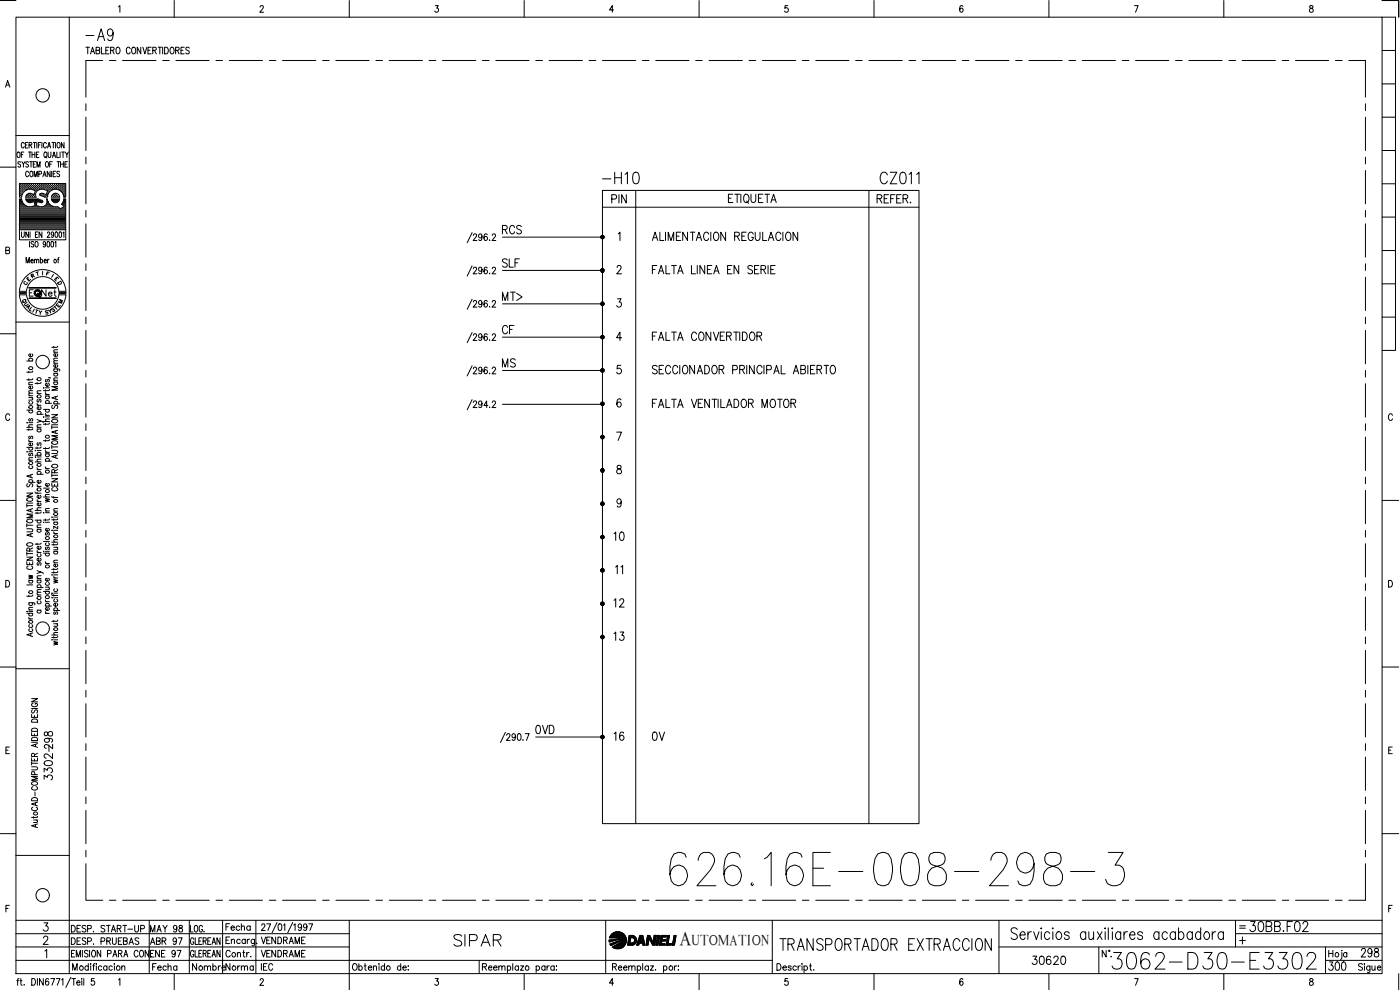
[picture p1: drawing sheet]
<svg xmlns="http://www.w3.org/2000/svg" width="420mm" height="297mm" viewBox="0 0 420 297" stroke-linecap="round" stroke-linejoin="round" font-family="sans-serif">
<defs><g id="words">
<text font-size="15.4" x="199.7" y="267.1">626.16E-008-298-3</text>
<text font-size="8.8" x="332.7" y="292.1">3062-D30-E3302</text>
<g font-size="7.1">
<text x="24.7" y="13.4">-A9</text>
<text x="179.6" y="56.4">-H10</text>
<text x="262.8" y="56.4">CZ011</text>
<text x="135.1" y="285">SIPAR</text>
<text x="232.8" y="286.5">TRANSPORTADOR EXTRACCION</text>
</g>
<text font-size="6.6" x="373.9" y="280.8">30BB.F02</text>
<text font-size="5.9" x="204" y="283.6">A</text>
<g font-size="5.7">
<text x="182.4" y="62.1">PIN</text>
<text x="217.3" y="62.1">ETIQUETA</text>
<text x="149.6" y="71.3">RCS</text>
<text x="149.6" y="81.5">SLF</text>
<text x="149.6" y="91.4">MT&gt;</text>
<text x="149.6" y="101.2">CF</text>
<text x="149.6" y="111.5">MS</text>
<text x="183.1" y="163.3">10</text>
<text x="183.1" y="183.4">12</text>
<text x="183.1" y="193.3">13</text>
<text x="159.5" y="221.2">0VD</text>
<text x="16.6" y="225.8" transform="rotate(-90 16.6 225.8)">298</text>
<text x="183.1" y="223.3">16</text>
<text x="194.7" y="223.3">0V</text>
<text x="16.6" y="235.3" transform="rotate(-90 16.6 235.3)">3302-</text>
<text x="308.7" y="290.7">30620</text>
<text x="397.6" y="292.5">300</text>
<text x="407.5" y="288.2">298</text>
</g>
<g font-size="5.3">
<text x="187.7" y="173.2" transform="rotate(-90 187.7 173.2)">11</text>
<text x="56.4" y="292.5">Nombre</text>
<text x="66.7" y="292.5">Norma</text>
</g>
<g font-size="4.9">
<text x="11.3" y="90">Net</text>
<text x="44.1" y="280.8">MAY 98</text>
<text x="44.1" y="288.2">ENE 97</text>
<text x="77.3" y="288.2">VENDRAME</text>
</g>
<text font-size="4.4" x="207.6" y="283.6">UTOMATION</text>
<g font-size="4">
<text x="8.1" y="84.7">R</text>
<text x="5.6" y="92.1">Q</text>
<text x="6.7" y="93.8">A</text>
<text x="16.2" y="92.1">M</text>
</g>
<g font-size="3.5">
<text x="6" y="86.4">C</text>
<text x="14.1" y="84.3">I</text>
<text x="16.2" y="86.4">D</text>
<text x="6" y="92.8">U</text>
<text x="14.8" y="93.8">T</text>
<text x="370.8" y="279.8">=</text>
</g>
</g></defs>
<!-- layer: DCA_A3E2|CART -->
<g fill="none" stroke="#000" stroke-width=".3">
<path d="M0 .2h4.8M4.8 5.2h410v286.9h-410zM20.8 5.2v286.9M35.6 2.1l.4-.4v2M52.3 .2v5M78.1 2.1l.1-.3a.54 .54 0 0 1 .8 .1 .54 .54 0 0 1-.2 .8l-.8 1h1.1M104.8 .2v5M130.6 1.7h.9l-.4 .7a.6 .6 0 0 1 .4 1 .6 .6 0 0 1-1-.1M157.3 .2v5M184.1 3h-1.2l.9-1.3v2M209.8 .2v5M236.4 1.7h-.8l-.1 .8a.62 .62 0 0 1 1 .1 .62 .62 0 0 1-.1 .9 .62 .62 0 0 1-.9-.2"/>
<path d="M262.3 .2v5M289 1.9l-.5-.2a1.17 1.17 0 0 0 .1 2 .59 .59 0 0 0 .4-.9 .59 .59 0 0 0-.9-.1l-.1 .3M314.8 .2v5M340.5 1.7h1.1l-.8 2M367.3 .2v5M393.1 1.8v.5a.82 .82 0 0 1 .9 .4 .82 .82 0 0 1 0 .9 .65 .65 0 0 1-1.1-.5 .65 .65 0 0 1 .9-.7l.2-.3v-.3zM414.8 .2h5v5M414.8 5.2h4v99.9h-4M414.8 15.1h4M1.7 26.1l.6-1.9 .7 1.9M1.9 25.5h.8M414.8 35.2h4"/>
<path d="M414.8 25.2h4M0 50.2h4.8M4.8 40.7h16M5.3 45.7l.1-.1a.86 .86 0 0 1 .6 .8 .86 .86 0 0 1-.6 .9 1.14 1.14 0 0 1-.1-1.6zM6 57h.1M6 56.3h.1M6 55.7h.1M6 57.6h.1M6 58.2h.1M6 58.9h.1M6 59.8h.4M6.1 57.3h.2"/>
<path d="M6.1 56.7h.2M6.1 56h.2M6.1 55.4h.2M6.1 57.9h.2M6.1 58.6h.2M6.2 48.7l-.5-.2-.3 .2v.4a.7 .7 0 0 1 .7 1l-.4 .1-.3-.3M6.2 55.3v.2M6.2 56v.1M6.2 56.6v.2M6.2 57.2v.2M6.2 57.9v.1M6.2 58.5v.2"/>
<path d="M6.4 46.4h.5M6.5 59.2h-.7v-4.1h13.9v4.1h-.6M6.5 57h.1M6.5 56.3h.1M6.5 55.7h.1M6.5 57.6h.1M6.5 58.2h.1M6.6 48.5l.4 .8 .5-.8M6.6 55.7v.1M6.6 56.3v.1M6.6 56.9v.2M6.6 57.6v.1"/>
<path d="M6.6 58.2v.1M6.8 57.3h.1M6.8 56.7h.1M6.8 56h.1M6.8 55.4h.1M6.9 55.3v.2M6.9 56v.1M6.9 56.6v.2M6.9 57.2v.2M7 49.3v.9M7.1 57h.2M7.1 56.3h.2"/>
<path d="M7.1 55.7h.2M7.2 45.6h-.8v1.7M7.2 55.7v.1M7.2 56.3v.1M7.2 56.9v.2M7.3 43.1a.47 .47 0 0 0-.6-.3 .47 .47 0 0 0-.3 .6v.4a.46 .46 0 0 0 .3 .6 .46 .46 0 0 0 .6-.4M7.4 56.7h.2M7.4 56h.2M7.4 55.4h.2M7.5 55.3v.2M7.5 56v.1M7.5 56.6v.2"/>
<path d="M7.6 43.5h.5M7.7 59.2h3.1M7.7 57h.1M7.7 56.3h.2M7.7 55.7h.2M7.8 55.7v.1M7.8 56.3v.1M7.8 56.9v.1M7.8 59.8h3.7M7.9 58.9h.1M8 56.7h.2M8 56h.2"/>
<path d="M8 55.4h.2M8 58.6h.2M8.1 55.3v.2M8.1 56v.1M8.1 56.6v.2M8.1 58.5v.2M8.4 42.7h-.8v1.7h.8M8.4 56.3h.2M8.4 55.7h.2M8.4 58.9h.2M8.4 58.2h.2M8.5 55.7v.1"/>
<path d="M8.5 56.3v.1M8.5 58.2v.1M8.5 58.8v.2M8.5 58.1l.6-.1 1.1 .4 .4-1.2-.9-.3a2.51 2.51 0 0 0-3.2 2.2M8.5 58.1l-.5 .4-.3 .6M8.6 48.7a.42 .42 0 0 0-.7-.2 .42 .42 0 0 0 .1 .7l.3 .1a.43 .43 0 0 1 .1 .8 .43 .43 0 0 1-.7-.2M8.6 45.6h.8M8.6 51.8a.47 .47 0 0 0-.6-.4 .47 .47 0 0 0-.3 .6v.4a.47 .47 0 0 0 .3 .6 .47 .47 0 0 0 .6-.4M8.7 56.7h.1M8.7 56h.1M8.7 55.4h.1M8.7 58.6h.1"/>
<path d="M8.7 43.5l.7-.1 .1-.5-.8-.2v1.7M8.8 55.3v.2M8.8 56v.1M8.8 56.6v.1M8.8 58.5v.2M8.9 48.5h.8M9 45.6v1.7M9 56.3h.2M9 55.7h.2M9 58.2h.2M9 58.9h.2M9.1 51.6l.2-.2a.88 .88 0 0 1 .6 .8 .88 .88 0 0 1-.6 .8l-.4-.6z"/>
<path d="M9.1 55.7v.1M9.1 56.3v.1M9.1 58.2v.1M9.1 58.8v.2M9.1 43.5l.5 .9M9.3 48.5v1.7M9.3 56.7h.2M9.3 56h.2M9.3 55.4h.2M9.3 58.6h.2M9.4 55.3v.2M9.4 56v.1"/>
<path d="M9.4 56.6v.1M9.4 58.5v.2M9.6 46.4h.9M9.6 45.6v1.7M9.7 56.3h.1M9.7 55.7h.1M9.7 58.9h.1M9.7 58.3h.1M9.7 55.7v.1M9.7 56.3v.1M9.7 58.8v.2M9.9 56.7h.2"/>
<path d="M9.9 56h.2M9.9 55.4h.2M9.9 58.6h.2M10 42.7h.8M10 49.3h.5M10 55.3v.2M10 56v.1M10 56.6v.2M10 58.5v.2M10.2 53v-1.6l.5 1.6 .5-1.6v1.6M10.3 57h.2M10.3 56.3h.2"/>
<path d="M10.3 55.7h.2M10.3 58.9h.2M10.4 42.7v1.7M10.4 55.7v.1M10.4 56.3v.1M10.4 56.9v.1M10.4 58.8v.2M10.4 58.2h.1M10.5 45.6v1.7M10.6 56.7h.2M10.6 56h.2M10.6 55.4h.2"/>
<path d="M10.7 55.3v.2M10.7 56v.1M10.7 56.6v.2M10.7 57.3h.1M10.8 48.5h-.8v1.7h.8M10.9 46.4h.5M10.9 57h.2M10.9 56.3h.2M10.9 55.7h.2M11 55.7v.1M11 56.3v.1M11 56.9v.2"/>
<path d="M11 42.7v1.7M11.1 50.2v-1.7l.5 1.7 .4-1.7v1.7M11.2 56.7h.2M11.2 56h.2M11.2 55.4h.2M11.3 55.3v.2M11.3 56v.1M11.3 56.6v.2M11.4 57.1a1.46 1.46 0 0 0-.5 2M11.4 59.7h-3.7l.3 .6 .5 .4M11.4 59.7l.3 .1M11.5 43.5h.5"/>
<path d="M11.6 56.3h.1M11.6 55.7h.1M11.6 59.8l1 .3 .3 .4-.4 .3-1.4-.3-.2 1.1 1.8 .4M11.6 52.2l.8-.1v-.6l-.8-.1v1.6M11.6 55.7v.1M11.6 56.3v.1M11.7 45.6h-.8v1.7h.8M11.9 56.7h.1M11.9 56h.1M11.9 55.4h.1M11.9 55.3v.2M11.9 56v.1"/>
<path d="M11.9 56.6v.2M12 58.2l.1 .4M12 58.6l1.4 .6h.7M12.2 56.3h.2M12.2 55.7h.2M12.2 58.2h.2M12.3 42.7h-.8v1.7M12.3 55.7v.1M12.3 56.3v.1M12.3 58.2v.1M12.5 56.7h.2M12.5 56h.2"/>
<path d="M12.5 55.4h.2M12.5 58.6h.2M12.6 42.7v1.7M12.6 55.3v.2M12.6 56v.1M12.6 56.6v.1M12.6 58.5v.2M12.8 56.3h.2M12.8 55.7h.2M12.8 58.2h.2M12.9 53l.5-1.6 .4 1.6M12.9 55.7v.1"/>
<path d="M12.9 56.3v.1M12.9 58.2v.1M13 58l-1 .2M13.1 52.5h.6M13.1 56.7h.2M13.1 56h.2M13.1 55.4h.2M13.1 58.6h.2M13.2 55.3v.2M13.2 56v.1M13.2 56.6v.2M13.2 58.5v.2"/>
<path d="M13.3 56.9l1 .3-.4 1.2-1-.3M13.3 56.9l-1-.1-1 .3M13.4 45.7l.1-.1a.86 .86 0 0 1 .6 .8 .86 .86 0 0 1-.6 .9 1.2 1.2 0 0 1-.1-1.6zM13.5 56.3h.1M13.5 55.7h.1M13.5 58.9h.1M13.5 55.7v.1M13.5 56.3v.1M13.5 58.8v.2M13.7 46.9l.4 .5M13.8 56.7h.1M13.8 56h.1"/>
<path d="M13.8 55.4h.1M13.8 58.6h.1M13.8 48.6l.2-.1a.86 .86 0 0 1 .6 .8 .86 .86 0 0 1-.6 .9 1.2 1.2 0 0 1-.2-1.6zM13.8 55.3v.2M13.8 56v.1M13.8 56.6v.2M13.8 58.5v.2M13.9 59.7a1.59 1.59 0 0 1-1.3 2.3M13.9 43.1a.47 .47 0 0 0-.6-.3 .47 .47 0 0 0-.3 .6v.4a.46 .46 0 0 0 .4 .6 .46 .46 0 0 0 .5-.4M13.9 59.7h.2M14.1 58.9h.1M14.1 57h.2"/>
<path d="M14.1 56.3h.2M14.1 55.7h.2M14.1 58.2h.2M14.2 55.7v.1M14.2 56.3v.1M14.2 56.9v.2M14.2 58.2v.1M14.2 59.7l.2 .7M14.2 57.6h.1M14.3 44.4l.4-1.7 .5 1.7M14.4 58.4l-.2 .7M14.4 57.3h.2"/>
<path d="M14.4 56.7h.2M14.4 56h.2M14.4 55.4h.2M14.4 45.6v1.2l.4 .5 .5-.5v-1.2M14.4 43.8h.6M14.5 57.9h-.1M14.5 55.3v.2M14.5 56v.1M14.5 56.6v.2M14.5 57.2v.2M14.7 57h.2M14.7 56.3h.2"/>
<path d="M14.7 55.7h.2M14.8 55.7v.1M14.8 56.3v.1M14.8 56.9v.2M14.9 49.3h.5M15 51.4v1.6l-.8-1.6v1.6M15 56.7h.2M15 56h.2M15 55.4h.2M15.1 55.3v.2M15.1 56v.1M15.1 56.6v.2"/>
<path d="M15.4 57h.1M15.4 56.3h.1M15.4 55.7h.1M15.4 59.2h2.5M15.4 59.1a1.25 1.25 0 0 1 1.3-1.1 1.25 1.25 0 0 1 1.2 1.1M15.4 59.7a1.25 1.25 0 0 0 1.3 1.1 1.25 1.25 0 0 0 1.2-1.1h-2.5M15.5 55.7v.1M15.5 56.3v.1M15.5 51.4v1.6M15.5 59.8h2.3M15.6 42.7h.8M15.7 56.7h.1"/>
<path d="M15.7 56h.1M15.7 55.4h.1M15.7 57a2.53 2.53 0 0 1 3.5 2.1M15.7 48.5h-.8v1.7M15.7 57l-.8 .5-.5 .9M15.7 47.3l.5-1.7 .5 1.7M15.7 55.3v.2M15.7 56v.1M15.7 56.6v.2M15.8 58.6l-.1 .1M15.9 46.7h.6M16 52.1h.4"/>
<path d="M16 42.7v1.7M16 56.3h.2M16 55.7h.2M16 58.9h.2M16.1 55.7v.1M16.1 56.3v.1M16.1 58.3h.1M16.1 58.8v.2M16.1 58.2h.1M16.3 56.7h.2M16.3 56h.2M16.3 55.4h.2"/>
<path d="M16.3 58.6h.2M16.4 55.3v.2M16.4 56v.1M16.4 56.6v.1M16.4 58.5v.2M16.6 42.7v1.7M16.6 56.3h.2M16.6 55.7h.2M16.6 58.2h.2M16.6 58.9h.2M16.7 51.4h-.7v1.6h.7M16.7 55.7v.1"/>
<path d="M16.7 56.3v.1M16.7 58.2v.1M16.7 58.8v.2M16.9 56.7h.2M16.9 56h.2M16.9 55.4h.2M16.9 58.6h.2M17 55.3v.2M17 56v.1M17 56.6v.1M17 58.5v.2M17.1 45.6v1.7h.6"/>
<path d="M17.1 48.5h.8M17.3 56.3h.1M17.3 55.7h.1M17.3 58.9h.1M17.4 42.8v-.1a.86 .86 0 0 1 .7 .9 .86 .86 0 0 1-.7 .8 1.14 1.14 0 0 1 0-1.6zM17.4 55.7v.1M17.4 56.3v.1M17.4 58.8v.2M17.5 48.5v1.7M17.6 56.7h.1M17.6 56h.1M17.6 55.4h.1"/>
<path d="M17.7 55.3v.2M17.7 56v.1M17.7 56.6v.2M17.9 51.6l-.3-.2-.5 .2 .1 .4 .6 .3 .1 .5-.3 .2-.5-.2M17.9 57h.2M17.9 56.3h.2M17.9 55.7h.2M18 55.7v.1M18 56.3v.1M18 56.9v.2M18 45.6v1.7M18.2 49.3h.8"/>
<path d="M18.2 48.5v1.7M18.2 56.7h.2M18.2 56h.2M18.2 55.4h.2M18.3 57.2l.1 .1M18.3 55.3v.2M18.3 56v.1M18.3 56.6v.2M18.5 45.6h.8M18.5 57h.2M18.5 56.3h.2M18.5 55.7h.2"/>
<path d="M18.6 57.6h.1M18.6 55.7v.1M18.6 56.3v.1M18.6 56.9v.2M18.8 57.3h.2M18.8 56.7h.2M18.8 56h.2M18.8 55.4h.2M18.8 57.9h.2M18.9 45.6v1.7M18.9 55.3v.2M18.9 56v.1"/>
<path d="M18.9 56.6v.2M18.9 57.2v.2M18.9 57.9v.1M19 48.5v1.7M19.2 57h.1M19.2 56.3h.1M19.2 55.7h.1M19.2 57.6h.1M19.2 58.2h.1M19.2 42.7v1.7l-.8-1.7v1.7M19.2 58.9h.1M19.2 59.8h.4"/>
<path d="M19.3 55.7v.1M19.3 56.3v.1M19.3 56.9v.2M19.3 57.6v.1M19.3 58.2v.1M19.3 58.8v.2M19.5 49.3h.4M19.5 57.3h.1M19.5 56.7h.1M19.5 56h.1M19.5 55.4h.1M19.5 57.9h.1"/>
<path d="M19.5 58.6h.1M19.6 45.6l.5 .8 .4-.8M19.6 55.3v.2M19.6 56v.1M19.6 56.6v.2M19.6 57.2v.2M19.6 57.9v.1M19.6 58.5v.2M20.1 46.4v.9M20.2 48.5h-.7v1.7h.7M414.8 55.1h4M414.8 45.2h4"/>
<path d="M1.7 75.1l1-.1 .2-.3-.2-.5h-1v1.9l1.1-.1 .1-.5-.4-.4M5.8 68.9v3.1h13.9v-3.1M6 64.6h13.6M6 64.3h13.6M6 64h13.6M6 63.7h13.6M6 63.3h13.6M6 63h13.6M6 62.7h12M6 62.4h11.7M6 62h2.3M6 61.8h1.6"/>
<path d="M6 61.4h1.2M6 61.1h.9M6 60.8h.7M6 60.5h.6M6 60.1h.4M6 64.9h13.6M6 65.2h13.6M6 65.6h13.6M6 65.9h13.6M6 66.2h13.6M6 66.5h13.6M6 66.8h13.6"/>
<path d="M6 67.1h13.6M6 67.5h13.6M6 67.8h13.6M6 68.1h13.6M6 68.4h13.6M6 68.7h13.6M6.4 69.6l.1 1.4 .3 .2 .5-.4v-1.2M7.2 61.3l-.7-1.6h-.7v9.2h13.9v-9.2h-.5l-.8 1.6 .8 .7M7.2 61.3a2.32 2.32 0 0 0 2.5 .6M7.8 78.9v-1.7l.5 1.7 .5-1.7v1.7M8 60.1h4.4M8.3 60.5h1.6"/>
<path d="M8.5 60.7l.6 .1 1.1-.3 .3 1.1-.8 .4M8.6 69.6v1.6l-.9-1.6v1.6M8.8 72.5v1.6M9 69.6v1.6M9.3 78.3h.7l-.1-.3a.47 .47 0 0 0-.7 0 .47 .47 0 0 0 .1 .7l.3 .2 .4-.2M9.7 62h2M10.2 72.7l-.3-.2-.6 .2 .1 .4 .8 .5-.3 .5-.6-.2M10.3 78.1l.3-.3 .3 .1 .1 1M10.3 77.8v1.1M10.4 60.5h.6M10.5 60.8h.5M10.5 61.1h.4"/>
<path d="M10.5 61.8h.3M10.6 61.4h.2M10.6 70.4h.5M10.8 72.5a.86 .86 0 0 1 .7 .8 .86 .86 0 0 1-.7 .8 1.14 1.14 0 0 1 0-1.6zM11 78.1l.3-.3 .3 .1v1M11.4 69.6h-.8v1.6h.8M11.5 60.5h1.3M12.1 78l.1-.1a.48 .48 0 0 1 .6 .4 .48 .48 0 0 1-.6 .5l-.1-.1M12.1 77.2v1.7M12.6 69.6v1.6l-.9-1.6v1.6M13.1 62h2.8M13.2 78.3h.7l-.1-.4a.46 .46 0 0 0-.6 .5 .46 .46 0 0 0 .7 .3"/>
<path d="M13.6 61.8h1.7M13.7 73l-.2 .4a.45 .45 0 0 1-.6-.4 .45 .45 0 0 1 .6-.5l.1 1.3-.3 .3-.3-.2M13.9 61.4h1M14.1 61.1h.5M14.2 60.8h.2M14.2 60.5h.1M14.2 70l.2-.4 .5 .3-.8 1.3h.9M14.3 72.5h.1a.96 .96 0 0 1 0 1.6l-.3-.3zM14.3 77.8v1.1M14.4 60.4l.5 .9M14.7 77.8l-.4 .5M14.9 61.3l.8 .5"/>
<path d="M15.5 72.5h.1a.96 .96 0 0 1 0 1.6l-.3-.3zM15.7 60.1h1.9M15.7 61.8l.6 .2a1.41 1.41 0 0 1 1.8 .6l1.1-.6M16 60.5h1.4M16.1 70.1l-.2 .4a.45 .45 0 0 1-.6-.4 .45 .45 0 0 1 .6-.4l.1 1.2-.3 .3-.3-.2M16.5 72.8l.3-.3v1.6M16.7 69.7l.1-.1a.92 .92 0 0 1 .6 .8 .92 .92 0 0 1-.6 .8l-.2-.3zM17.3 77.8h.4M17.7 77.2l-.3 .4v1.3M17.9 69.7l.1-.1a.96 .96 0 0 1 0 1.6l-.3-.3zM18.2 62.7h1.4M18.7 61.1h.9"/>
<path d="M18.8 62.4h.8M18.8 61.4h.8M18.9 69.9l.3-.3v1.6M18.9 60.8h.7M19 60.5h.6M19.1 61.8h.5M19.2 60.1h.4M19.3 62h.3M414.8 75.2h4M414.8 65.1h4M4.8 96.6h16M5.8 87.4a7 7 0 0 1 7-6.5 7 7 0 0 1 7 6.5"/>
<path d="M5.8 88.4a7 7 0 0 0 7 6.5 7 7 0 0 0 7-6.5M7.9 87.4a4.9 4.9 0 0 1 4.9-4.4 4.9 4.9 0 0 1 4.9 4.4M7.9 88.4a4.9 4.9 0 0 0 4.9 4.4 4.9 4.9 0 0 0 4.9-4.4M8.7 86.3h8.1v.1h-8.1M8.7 89.4h8.1v.2h-8.1zM8.8 86.3h8M8.8 89.5h8M10 86.9h-1.2v1.9M10.8 92.9l.6 .3M11.8 93.2l.3 .6 .5-.5M12.1 93.8v.5M12.8 81.4v1.1"/>
<path d="M414.8 95.2h4M414.8 85.2h4M0 100.1h4.8M8 108.3h1.8M8.6 111.4v.5M8.6 113.7v.5M8.6 119.3h1.2M8.6 118.7h1.2M8.6 115.4h1.2M8.9 108.3l-.2-.1a.52 .52 0 0 1 .6-.7 .52 .52 0 0 1 .3 .8M9.5 119.3l.3 .3-.1 .4h-1.1M9.6 115.9l.1 .1a.52 .52 0 0 1-.5 .7 .52 .52 0 0 1-.4-.8h.3v.8"/>
<path d="M9.6 106.2a.49 .49 0 0 1 0 .7 .49 .49 0 0 1-.7 0 .49 .49 0 0 1-.1-.7h.3v.8M9.8 118l-1.1 .1-.1 .3 .4 .3M9.8 117.2l-1.1 .1-.1 .3 .4 .4M9.8 114.7l-1.1 .1-.1 .3 .4 .3M9.8 113.6l-.3 .3h-1.5M9.8 111.3l-.1 .3-1.7 .1M11.1 114.8v.5M11.1 118.1h1.2M11.4 119.9l-.3 .2 .1 .5h.4l.2-.7h.3l.2 .2-.2 .5M12.3 117.2l-1.1 .1-.1 .4 .4 .4M12.3 114.7l-.3 .3h-1.5M13 116.4h.2z"/>
<path d="M13.6 117.8l.1 .3 .4 .2M13.6 117v.4M13.6 118.8h1.2M13.6 118.3h1.2M13.6 116.4h1.2M13.9 118.8a.49 .49 0 0 0 0 .7 .49 .49 0 0 0 .7 0 .49 .49 0 0 0 0-.7M13.9 113.9l-.3 .2 .3 .5 .4-.7h.4l.1 .4-.2 .3M14.6 115l.1 .2a.53 .53 0 0 1-.5 .7 .53 .53 0 0 1-.4-.8l.3-.1v.9M14.7 113.3v.1v-.1l.5 .1M14.8 116.9l-.1 .3h-1.7M16.1 110.7l1.7 .1 .1 .5M16.1 103.9v.5"/>
<path d="M16.1 114.6h1.2M16.1 114.1h1.2M16.1 112h1.2M16.1 109h1.2M16.1 105.7h1.2M16.4 114.6a.55 .55 0 0 0 .2 .9 .55 .55 0 0 0 .7-.6l-.2-.3M16.4 112l-.2 .1a.52 .52 0 0 0 .6 .8 .52 .52 0 0 0 .3-.9M16.4 110.7l-.2 .2a.51 .51 0 0 0 .6 .6 .51 .51 0 0 0 .3-.8M16.7 119v.7M17.1 109.4a.49 .49 0 0 1-.1 .7 .49 .49 0 0 1-.6 0 .49 .49 0 0 1-.1-.6l.3-.1v.8M17.1 106.1l.1 .1a.51 .51 0 0 1-.5 .7 .51 .51 0 0 1-.4-.7l.3-.1v.8M17.3 118.8l-1.8 .6 1.8 .5"/>
<path d="M17.3 116h-1.8l1.8 .5-1.8 .6h1.8M17.3 113.4h-1.1l-.1 .4 .4 .3M17.3 108.2l-1.1 .1-.1 .4 .4 .3M17.3 107.5l-1.1 .1-.1 .3 .4 .3M17.3 104.9l-1.1 .1-.1 .4 .4 .3M17.3 103.9l-.3 .3h-1.5M2.9 124.6a.63 .63 0 0 0-.7-.5 .63 .63 0 0 0-.5 .8v.5a.63 .63 0 0 0 .5 .7 .63 .63 0 0 0 .7-.4M8 126.8h.2zM8 128.2h1.8M8 134.2h1.8M8 123h1.8M8.1 135.5v.1z"/>
<path d="M8.6 132l.1 .3 .4 .2M8.6 128.7v.4M8.6 138.1h1.2M8.6 135.5h1.2M8.6 132.5h1.2M8.6 126.8h1.2M8.9 139.8l-.2 .1a.51 .51 0 0 0 .6 .7 .51 .51 0 0 0 .3-.8M8.9 136l-.3 .3 .3 .5 .4-.7h.4l.1 .4-.2 .3M8.9 134.2l-.2 .2a.52 .52 0 0 0 .6 .7 .52 .52 0 0 0 .3-.9M8.9 130.9l-.3 .2 .3 .5 .4-.7h.4l.1 .4-.2 .3M8.9 125.6l-.3 .3 .1 .4h.4l.2-.6 .3-.1 .2 .3-.2 .5M8.9 123l-.2 .2a.52 .52 0 0 0 .6 .7 .52 .52 0 0 0 .3-.9"/>
<path d="M8.9 120.5l-.2 .1a.53 .53 0 0 0 .5 .7 .53 .53 0 0 0 .5-.7l-.1-.1M9.6 132.9l.1 .2a.52 .52 0 0 1-.5 .7 .52 .52 0 0 1-.4-.8l.3-.1v.9M9.8 137.3l-1.1 .1-.1 .3 .4 .4M9.8 128.6l-.1 .3h-1.7M9.8 127.5h-1.1l-.1 .4 .4 .3M10.5 137.1h.2zM10.5 135.2h.2zM10.5 138.6h1.8M10.5 136.6h1.8M11.1 125.9l1.2 .5-1.2 .4M11.1 121l.1 .4 .4 .2M11.1 134.1v.5"/>
<path d="M11.1 137.1h1.2M11.1 135.2h1.2M11.1 128.7h1.2M11.1 128.2h1.2M11.1 124.3h1.9M11.1 121.6h1.2M11.4 136.6a.49 .49 0 0 1 0-.7 .49 .49 0 0 1 .7 0 .49 .49 0 0 1 0 .7M11.4 132.8l-.3 .3 .3 .5 .4-.7h.4l.1 .4-.2 .3M11.4 128.7a.51 .51 0 0 0 0 .8 .51 .51 0 0 0 .7 0 .51 .51 0 0 0 0-.8M11.4 124.3a.51 .51 0 0 1 0-.7 .51 .51 0 0 1 .7 0 .51 .51 0 0 1 0 .7M12.1 122a.5 .5 0 0 1 0 .8 .5 .5 0 0 1-.7 0 .5 .5 0 0 1 .1-.8h.1v.9M12.3 137.8l-1.1 .1-.1 .3 .4 .4"/>
<path d="M12.3 134.1l-.3 .3h-1.5M12.3 127.5h-1.1l-.1 .4 .4 .3M12.3 126.4l.6 .2 .1 .3M13 125.1h.2zM13 126.5h1.8M13 122.8h1.8M13.6 135.2l.1 .3 .4 .2M13.6 124l.1 .4 .4 .2M13.6 127v.5M13.6 132v.4M13.6 134.3v.5M13.6 138.4h1.9"/>
<path d="M13.6 136.2h1.2M13.6 135.7h1.2M13.6 125.1h1.2M13.6 124.6h1.2M13.6 121h1.9M13.9 138.4l-.2-.2a.52 .52 0 0 1 .6-.7 .52 .52 0 0 1 .3 .9M13.9 136.2a.49 .49 0 0 0 0 .7 .49 .49 0 0 0 .7 0 .49 .49 0 0 0 0-.7M13.9 122.8l-.2 .2a.52 .52 0 0 0 .6 .7 .52 .52 0 0 0 .3-.9M13.9 121l-.2-.1a.52 .52 0 0 1 .6-.7 .52 .52 0 0 1 .3 .8M14.8 134.2l-.1 .3-1.7 .1M14.8 131.9l-.1 .3h-1.7M14.8 126.9l-.3 .4h-1.5"/>
<path d="M14.8 125.7l-1.1 .1-.1 .3 .4 .4M15.5 135.1h1.3l.5 .4-.1 .4-.4 .2h-1.3M15.5 124.4h1.8l-1.8 1h1.8M15.5 127.7v1M15.5 133.6v1M15.5 134.1h1.8M15.5 128.2h1.8M15.5 127.5h1.8M15.6 139.6a.88 .88 0 0 1 1-.4 .88 .88 0 0 1 .6 .9 .88 .88 0 0 1-1 .4 .88 .88 0 0 1-.6-.9zM15.6 132.5a.88 .88 0 0 1 1-.3 .88 .88 0 0 1 .6 .8 .88 .88 0 0 1-1 .4 .88 .88 0 0 1-.6-.9zM15.6 126.1a.88 .88 0 0 1 1-.4 .88 .88 0 0 1 .6 .9 .88 .88 0 0 1-1 .4 .88 .88 0 0 1-.6-.9zM15.8 121.6l-.3 .3 .3 .7 .4-.2 .4-.7h.6l.1 .5-.2 .4"/>
<path d="M16.1 121.2h1.8M16.4 121.2a.55 .55 0 0 1 .2-.9 .55 .55 0 0 1 .7 .6l-.2 .3M16.7 129.3v.7M16.7 136.7v.7M17.3 136.5l-1.8 .5 1.8 .6M17.3 130.7h-1.8l1.8 .6-1.8 .5h1.8M17.3 129.1l-1.8 .5 1.8 .6M417.9 124.6a.63 .63 0 0 0-.7-.5 .63 .63 0 0 0-.5 .8v.5a.63 .63 0 0 0 .5 .7 .63 .63 0 0 0 .7-.4M0 150.1h4.8M8 158.7h1.6l.2 .3-.2 .5-1.6 .1M8 147.9h1.8l-1.8 1h1.8M8 151.2v1"/>
<path d="M8 157.1v1M8 157.6h1.8M8 151.7h1.8M8 150.9h1.8M8.1 156a.88 .88 0 0 1 1-.3 .88 .88 0 0 1 .6 .9 .88 .88 0 0 1-1 .3 .88 .88 0 0 1-.6-.9zM8.1 149.6a.88 .88 0 0 1 1-.4 .88 .88 0 0 1 .6 .9 .88 .88 0 0 1-1 .4 .88 .88 0 0 1-.6-.9zM8.3 145.1l-.3 .4 .3 .6 .3-.1 .4-.6a.48 .48 0 0 1 .7-.2 .48 .48 0 0 1 0 .8l-.1 .1M8.6 144.7h1.9M8.9 144.7l-.2-.1a.53 .53 0 0 1 .5-.7 .53 .53 0 0 1 .5 .7l-.1 .1M9.2 142.5v.7M9.2 152.8v.7M9.8 154.2h-1.8l1.8 .6-1.8 .5h1.8"/>
<path d="M9.8 152.6l-1.8 .5 1.8 .6M9.8 142.3l-1.8 .6 1.8 .5M10.5 147.6l.4 .4h1.4M10.5 156.1h1.8M10.5 153.1h1.8M11.1 149.9l.1 .3 .4 .2M11.1 145.4l.1 .3 .4 .3M11.1 140.3l.1 .4 .4 .2M11.1 147.7v.5M11.1 153.7v.5M11.1 158.8h1.2M11.1 158.3h1.2"/>
<path d="M11.1 150.4h1.2M11.1 146h1.2M11.1 142.3h1.9M11.1 140.9h1.2M11.4 158.8a.51 .51 0 0 0 0 .8 .51 .51 0 0 0 .7 0 .51 .51 0 0 0 0-.8M11.4 156.1a.49 .49 0 0 0 0 .7 .49 .49 0 0 0 .7 0 .49 .49 0 0 0 0-.7M11.4 142.3a.51 .51 0 0 1 0-.7 .51 .51 0 0 1 .7 0 .51 .51 0 0 1 0 .7M12.1 150.9a.51 .51 0 0 1 0 .7 .51 .51 0 0 1-.7 0 .51 .51 0 0 1-.1-.7h.3v.9M12.1 148.6a.5 .5 0 0 1 0 .8 .5 .5 0 0 1-.7 0 .5 .5 0 0 1 .1-.8h.1v.9M12.1 144.1a.51 .51 0 0 1 0 .7 .51 .51 0 0 1-.7 .1 .51 .51 0 0 1-.1-.7l.3-.1v.9M12.3 157.5l-1.1 .1-.1 .4 .4 .3M12.3 153.6l-.3 .4h-1.5"/>
<path d="M12.3 152.3l-1.1 .1-.1 .4 .4 .3M13 156.7h.2zM13 153.8h.2zM13 149.1h1.8M13 146.5h1.8M13.6 149.5l1.2 .3-1.2 .3 1.2 .3-1.2 .3M13.6 140.1l.1 .3 .4 .2M13.6 156.7h1.2M13.6 155.7v.5M13.6 153.8h1.2M13.6 153.3h1.2M13.6 140.6h1.2"/>
<path d="M13.9 159.8l-.3 .3 .1 .4h.4l.2-.6 .3-.1 .2 .3-.2 .5M14.6 158.5a.5 .5 0 0 1 0 .7 .5 .5 0 0 1-.7 .1 .5 .5 0 0 1-.1-.7l.3-.1v.9M14.6 145.1l.1 .1a.53 .53 0 0 1-.5 .7 .53 .53 0 0 1-.4-.8h.3v.8M14.8 155.6l-.3 .4h-1.5M14.8 152.6h-1.1l-.1 .4 .4 .3M14.8 148.4h-1.1l-.1 .4 .4 .3M15.5 159.1h.2zM15.5 155.1h.2zM15.5 148.9l.4 .4h1.4M15.5 145v.9h1.8v-.9M15.5 143.6h1.8l-1.8 1h1.8M15.5 142.6h1.8"/>
<path d="M15.5 142.1v1M16 146.3a.53 .53 0 0 0-.5 .6 .53 .53 0 0 0 .7 .4h.4a.53 .53 0 0 0 .7-.4 .53 .53 0 0 0-.4-.6M16.1 159.5l.1 .4 .4 .2M16.1 149v.5M16.1 155.7v.5M16.1 159.1h1.2M16.1 156.7h1.2M16.1 155.1h1.2M16.1 153.4h1.2M16.4 156.7l-.2 .1a.53 .53 0 0 0 .5 .7 .53 .53 0 0 0 .5-.7l-.1-.1M16.4 141.8l-.1-.8h-.7l-.1 .8h1.8M16.4 145.3v.6"/>
<path d="M17.3 157.9v.8l-1.2-.8v.8M17.3 155.6l-.1 .3h-1.7M17.3 152.6l-1.1 .1-.1 .3 .4 .4M17.3 140.9l-.9 .4M414.8 150.1h5M1.7 174.1a1.01 1.01 0 0 1 1.2 1 1.01 1.01 0 0 1-1.2 1zM8 168.5v.9h1.8v-.9M8 167.2h1.8l-1.8 .9h1.8M8 175.5h1.8M8 166.1h1.8M8 165.6v1M8.1 163.1a.88 .88 0 0 1 1-.4 .88 .88 0 0 1 .6 .9 .88 .88 0 0 1-1 .4 .88 .88 0 0 1-.6-.9z"/>
<path d="M8.5 169.8a.52 .52 0 0 0-.4 .7 .52 .52 0 0 0 .6 .3h.4a.52 .52 0 0 0 .7-.3 .52 .52 0 0 0-.4-.7M8.6 172.6l1.2 .2-1.2 .3 1.2 .3-1.2 .2M8.6 178.6v.5M8.6 174.1h1.2M8.9 174.1a.55 .55 0 0 0 .2 1 .55 .55 0 0 0 .7-.7l-.2-.3M8.9 165.3l-.1-.8h-.6l-.2 .8h1.8M8.9 168.9v.5M9.2 160.2v.7M9.8 178.5l-.3 .4h-1.5M9.8 160l-1.8 .6 1.8 .5M9.8 164.4l-.9 .5M11.1 171.2l1.2 .4-1.2 .5"/>
<path d="M11.1 165.2l.1 .4 .4 .2M11.1 178.5h1.2M11.1 176.3h1.9M11.1 174.1h1.2M11.1 173.6h1.2M11.1 165.8h1.2M11.1 163v.5M11.4 176.3a.49 .49 0 0 1 0-.7 .49 .49 0 0 1 .7 0 .49 .49 0 0 1 0 .7M11.4 174.1a.49 .49 0 0 0 0 .7 .49 .49 0 0 0 .7 0 .49 .49 0 0 0 0-.7M11.4 168.8l-.3 .3 .3 .5 .4-.7h.4l.1 .4-.2 .3M11.4 166.2a.51 .51 0 0 0 0 .7 .51 .51 0 0 0 .7 0 .51 .51 0 0 0 0-.7M12.1 167.5a.5 .5 0 0 1 0 .7 .5 .5 0 0 1-.7 0 .5 .5 0 0 1 .1-.7h.1v.9"/>
<path d="M12.1 163.9a.51 .51 0 0 1 0 .7 .51 .51 0 0 1-.7 .1 .51 .51 0 0 1-.1-.7l.3-.1v.9M12.3 177.7l-1.1 .1-.1 .3 .4 .4M12.3 176.9l-1.1 .1-.1 .3 .4 .4M12.3 172.7l-1.1 .1-.1 .4 .4 .4M12.3 171.6l.6 .3 .1 .3M12.3 162.9l-.3 .4h-1.5M13 165.4h.2zM13 177.4h1.8M13 166h1.8M13 162.5h1.8M13.6 180l.1 .3 .4 .2M13.6 168.5l.1 .4 .4 .2"/>
<path d="M13.6 176.2h1.2M13.6 169.1h1.2M13.6 165.4h1.2M13.9 177.4l-.2 .2a.52 .52 0 0 0 .6 .7 .52 .52 0 0 0 .3-.9M13.9 174.8l-.2 .1a.52 .52 0 0 0 .6 .7 .52 .52 0 0 0 .3-.8M13.9 166a.49 .49 0 0 0 0 .7 .49 .49 0 0 0 .7 0 .49 .49 0 0 0 0-.7M13.9 164.2l-.3 .3 .1 .4h.4l.2-.7h.3l.2 .3-.2 .4M13.9 162.9a.49 .49 0 0 0 0 .7 .49 .49 0 0 0 .7 0 .49 .49 0 0 0 0-.7M14.5 176.2l.3 .3-.1 .4h-1.1M14.6 173.5l.1 .1a.52 .52 0 0 1-.5 .8 .52 .52 0 0 1-.4-.8l.3-.1v.9M15.5 178.3l.4 .4h1.4M15.5 178h.2z"/>
<path d="M15.5 162.7h1.8M15.6 179.4h.1M15.6 172.5h.1M16.1 173.8l1.2 .3-1.2 .3 1.2 .3-1.2 .2M16.1 172.9l.1 .4 .4 .1M16.1 165.4h1.2M16.1 163.1v.5M16.1 170.5v.6M16.1 171.5v.5M16.1 178.4v.4M16.1 179.4h1.2M16.1 178h1.2"/>
<path d="M16.1 173.4h1.2M16.1 172.5h1.2M16.1 168.9h1.2M16.1 164.2h1.2M16.1 160.1h1.2M16.4 179.8l-.2 .1a.53 .53 0 0 0 .5 .7 .53 .53 0 0 0 .5-.7l-.1-.1M16.4 176.7l-.2 .1a.53 .53 0 0 0 .5 .7 .53 .53 0 0 0 .5-.7l-.1-.1M16.4 165.4l-.2 .2a.53 .53 0 0 0 .5 .6 .53 .53 0 0 0 .5-.6l-.1-.2M17 164.2l.3 .3-.1 .4-1.1 .1M17.1 169.3l.1 .1a.52 .52 0 0 1-.5 .7 .52 .52 0 0 1-.4-.8h.3v.8M17.3 171.4l-.3 .4h-1.5M17.3 170.5l-.3 .3h-1.5"/>
<path d="M17.3 168.1l-1.1 .1-.1 .3 .4 .4M17.3 163.1l-.3 .3h-1.5M17.3 161.9l-1.1 .1-.1 .3 .4 .4M416.7 174.1a1.01 1.01 0 0 1 1.2 1 1.01 1.01 0 0 1-1.2 1zM8 183.5h.2zM8 184h1.8M8.6 185.2l.1 .3 .4 .2M8.6 180.8l1.7 .1 .1 .6M8.6 185.7h1.2M8.6 183.5h1.2M8.6 183h1.2M8.9 188.7l-.2 .1a.52 .52 0 0 0 .6 .7 .52 .52 0 0 0 .3-.8"/>
<path d="M8.9 187.4l-.2 .2a.53 .53 0 0 0 .5 .6 .53 .53 0 0 0 .5-.6l-.1-.2M8.9 184l-.2 .1a.53 .53 0 0 0 .5 .7 .53 .53 0 0 0 .5-.7l-.1-.1M8.9 180.8l-.2 .2a.51 .51 0 0 0 .6 .7 .51 .51 0 0 0 .3-.9M9.2 190.1v.7M9.8 189.9l-1.8 .5 1.8 .6M9.8 182.2l-1.1 .1-.1 .4 .4 .3M11.1 183.1h1.2M11.4 183.1a.51 .51 0 0 0 0 .7 .51 .51 0 0 0 .7 0 .51 .51 0 0 0 0-.7M11.4 180.3a.49 .49 0 0 0 0 .7 .49 .49 0 0 0 .7 0 .49 .49 0 0 0 0-.7M13.6 183.5l.1 .3 .4 .3M13.6 184.1h1.2M13.6 181.8h1.9"/>
<path d="M13.6 180.5h1.2M13.9 181.8a.55 .55 0 0 1 .2-.9 .55 .55 0 0 1 .7 .7l-.2 .2M14.6 182.3a.5 .5 0 0 1 0 .7 .5 .5 0 0 1-.7 0 .5 .5 0 0 1-.1-.6l.3-.1v.8M15.5 192h.2zM15.5 190.5h1.8M16.1 192.4l1.2 .3-1.2 .3 1.2 .2-1.2 .3M16.1 192h1.2M16.1 186.1v.5M16.1 191v.5M16.1 187.1h1.2M16.1 183.2h1.8M16.4 183.6l-.3 .3 .1 .4h.4l.2-.6 .3-.1 .2 .3-.2 .4"/>
<path d="M16.4 183.2l-.2-.2a.53 .53 0 0 1 .5-.6 .53 .53 0 0 1 .5 .6l-.1 .2M17 187.1l.3 .4-.1 .4h-1.1M17.1 181l.1 .2a.52 .52 0 0 1-.5 .7 .52 .52 0 0 1-.4-.8l.3-.1v.9M17.3 190.9l-.3 .4h-1.5M17.3 189.8l-1.1 .1-.1 .3 .4 .3M17.3 186l-.3 .4h-1.5M0 200.1h4.8M4.8 200.6h16M414.8 200.1h5M1.8 225.1h.6M2.8 224.1h-1v2h1M416.8 225.1h.6"/>
<path d="M417.8 224.1h-1v2h1M0 250.1h4.8M4.8 256.7h16M414.8 250.1h5M1.8 272.6h.6M2.8 271.6h-1v2M4.8 276.1h410M44.8 276.1v16M56.8 276.1v16M66.8 276.1v16M76.8 276.1v16M104.8 276.1v20.9"/>
<path d="M181.8 276.1v16M184.1 279.9h2.6M184.4 279.8h2M184.8 279.6h1.2M231.8 276.1v16M299.8 276.1v16M370.8 276.1v8M416.8 272.6h.6M417.8 271.6h-1v2M4.8 280.1h100M4.8 284.1h100M4.8 288.1h227"/>
<path d="M5 294.2h.6M5.7 293.6l-.3 .1-.1 .3v1.6M6 294.2h.6M6.3 293.6v1.6v.3l.4 .1M7.2 295.4l.1 .1M9.5 293.6a1 1 0 0 1 1.2 1 1 1 0 0 1-1.2 1zM11.2 293.6v2M13 293.6v2l-1.1-2v2M14.6 293.9l-.3-.3a1.12 1.12 0 0 0-.1 2 .59 .59 0 0 0 .5-.8 .59 .59 0 0 0-1-.2l-.1 .3M15.2 293.6h1.2l-.8 2M16.9 293.6h1.1l-.8 2M18.5 294l.4-.4v2"/>
<path d="M21.3 293.2l-1.5 3.1M21.5 293.6h1.2M22.1 293.6v2M23 294.8h1l-.1-.3a.63 .63 0 0 0-.9 .3 .63 .63 0 0 0 .7 .8l.3-.3M24.6 293.6v.2zM24.6 294.2v1.4M25.1 293.6v2M28.3 293.6h-.8l-.1 .9a.62 .62 0 0 1 .9 0 .62 .62 0 0 1-.1 .9 .62 .62 0 0 1-.9-.2M35.6 294l.4-.4v2M52.3 292.1v4.9M78.1 294.1v-.3a.49 .49 0 0 1 .7-.1 .49 .49 0 0 1 .2 .7l-1 1.2h1.1M130.6 293.6h.9l-.4 .8a.62 .62 0 0 1 .4 .9 .62 .62 0 0 1-1 0"/>
<path d="M143.8 288.1v4M157.3 292.1v4.9M182.8 282.1l3.2-.3-3.2 .8zM182.8 282.4h.8M182.8 282.3h1.3M182.8 282.2h1.8M182.8 282.6h.3M182.9 281.4h4.7M182.9 282.1h2.2M183 281.2h4.8M183 281.1h4.8M183 283.3h1.3"/>
<path d="M183.1 281h4.6M183.1 280.8h4.5M183.1 283.4h1M183.2 280.7h4.3M183.2 283.5h.6M183.3 283.7h.2M183.3 283.7l-.3-.5 3.3-1.1 .1 .2-3.1 1.4M183.3 280.6h4.2M183.3 283.1h1.3M183.4 280.4h4M183.4 280.4a2.61 2.61 0 0 1 4.5 .9l-2.1 .3-.2-.2h-2.7zM183.6 280.3h3.6"/>
<path d="M183.7 280.1h3.4M183.7 283h1.2M183.8 284.2l2.9-1.7-.2-.2 1.4-.8a2.62 2.62 0 0 1-1.1 2.8 2.62 2.62 0 0 1-3-.1zM183.8 284.2h3.2M183.9 281.9h1.7M183.9 280h3M183.9 284.1h3.3M184 284.3h2.8M184.1 282.9h1.1M184.1 295h-1.2l.9-1.4v2M184.1 283.9h3.2M184.2 284.5h2.3"/>
<path d="M184.4 283.8h3M184.5 282.7h1M184.6 284.6h1.6M184.6 283.7h2.9M184.9 282.6h.9M184.9 283.5h2.7M184.9 281.8h1M185.1 283.4h2.6M185.2 282.4h.8M185.3 283.3h2.4M185.5 283.1h2.3M185.6 282.3h.7"/>
<path d="M185.8 281.5h.7M185.8 283h2M186 282.2h.4M186.1 282.9h1.8M186.1 281.8l1.1-.1-.9 .3zM186.1 281.9h.5M186.3 282.7h1.6M186.3 281.8h.6M186.5 282.6h1.5M186.6 282.3h1.4M186.7 282.4h1.3M186.7 282.2h1.3"/>
<path d="M186.8 281.5h.3M186.8 281.6h.3M187 282.1h1M187.2 281.9h.8M187.5 281.6h.5M187.5 281.8h.5M187.8 281.5h.1M188.3 283.5h1.8M188.4 283.3h2.1M188.4 283.4h2M188.4 283h2.4M188.4 283.1h2.3"/>
<path d="M188.5 282.9h.6M188.5 282.7h.6M188.5 282.6h.6M188.5 282.4h.6M188.6 282.3h.5M188.6 282.2h.5M188.6 282.1h.6M188.6 281.9h.6M188.6 281.8h.6M188.7 281.6h.5M188.7 281.5h.6M188.7 281.4l1.1-.1a.78 .78 0 0 1 .7 .8 .78 .78 0 0 1-.7 .8"/>
<path d="M188.7 281.2h2.1M188.8 281.1h1.8M188.8 281h1.7M188.8 280.8h1.5M188.8 280.7h1.2M189.3 281.4l-.3 1.5h.8M189.8 280.6a1.52 1.52 0 0 1 1.3 1.5 1.52 1.52 0 0 1-1.3 1.5h-1.5l.5-2.9h1M189.9 281.4h.9M190 282.9h.8M190.2 281.5h.7M190.2 282.7h.7M190.3 281.6h.7"/>
<path d="M190.3 282.6h.7M190.4 282.4h.6M190.4 281.8h.6M190.4 281.9h.6M190.5 282.3h.5M190.5 282.2h.6M190.5 282.1h.6M191.1 283.5h.6M191.1 283.4h.6M191.2 283.3h.6M191.2 283.1h.7M191.3 283h2.1"/>
<path d="M191.3 282.9h2.1M191.3 282.7h2M191.4 282.6h1.9M191.4 282.4h.7M191.5 282.3h.6M191.5 282.2h.7M191.6 282.1h.6M191.6 281.9h.6M191.7 281.8h.6M191.7 281.6h.6M191.8 281.5h.6M191.8 281.4h1.3"/>
<path d="M191.9 281.2h1.1M191.9 281.1h1.1M191.9 281h1.1M192 280.8h1M192 280.7h.9l.6 2.9h-.6l-.1-.6h-.9l-.2 .6h-.6zM192 280.7h.9M192.4 281.3l.3 1.2h-.7zM192.5 281.6h.6M192.5 281.5h.6M192.5 281.8h.7M192.6 282.1h.6M192.6 281.9h.6"/>
<path d="M192.6 282.2h.7M192.7 282.4h.6M192.7 282.3h.6M192.8 283.1h.6M192.8 283.3h.7M192.9 283.4h.6M192.9 283.5h.6M193.9 283.5h.6M193.9 283.3h.7M193.9 283.4h.6M194 283h.6M194 283.1h.6"/>
<path d="M194 282.9h.6M194 282.7h.6M194.1 282.6h.5M194.1 282.4h.6M194.1 282.3h.6M194.1 282.2h.6M194.1 282.1h.6M194.1 281.9h.7M194.2 281.8h.6M194.2 281.6h.6M194.2 281.4h1.1M194.2 281.5h1.2"/>
<path d="M194.3 281.2h1M194.3 281.1h.9M194.3 281h.9M194.4 280.7h.6l1 2.1 .3-2.1h.7h-.7h.7l-.5 2.9h-.6l-1-2.1-.4 2.1h-.6zM194.4 280.8h.7M194.9 281.6h.6M195 281.8h.5M195 280.7h-.6l-.5 2.9M195.1 281.9h.5M195.1 282.1h.6M195.2 282.2h.5M195.2 282.3h.6"/>
<path d="M195.3 282.4h.5M195.4 282.6h.5M195.5 282.7h1.1M195.5 282.9h1.1M195.6 283h1M195.6 283.1h1M195.7 283.3h.9M195.7 283.4h.8M195.8 283.5h.7M196 282.6h.6M196 282.4h.7M196.1 282.3h.6"/>
<path d="M196.1 282.2h.6M196.1 282.1h.6M196.1 281.9h.7M196.2 281.8h.6M196.2 281.6h.6M196.2 281.4h.6M196.2 281.5h.6M196.3 281.2h.6M196.3 281.1h.6M196.3 281h.6M196.3 280.8h.6M196.9 283.4h.6"/>
<path d="M196.9 283.5h.6M196.9 283.1h.7M196.9 283.3h.6M197 282.9h.6M197 283h.6M197 282.7h.6M197 282.6h.7M197.1 282.4h.6M197.1 282.3h.6M197.1 282.2h.6M197.1 282.1h.6M197.1 281.9h.7"/>
<path d="M197.2 281.8h.6M197.2 281.6h.6M197.2 281.4h.7M197.2 281.5h.6M197.3 281.2h.6M197.3 281.1h.6M197.3 281h.6M197.3 280.8h.7M197.4 280.7h.6l-.5 2.9h-.7zM197.4 280.7h.6M197.9 283.5h1.6M197.9 283.4h1.6"/>
<path d="M198 283.1h.5M198 283.3h1.6M198 282.9h.5M198 283h.5M198 282.7h.6M198 282.6h.6M198.1 282.4h.5M198.1 282.3h1.6M198.1 282.2h1.6M198.1 282.1h1.6M198.2 281.9h1.6M198.2 281.8h.6"/>
<path d="M198.2 281.6h.6M198.2 281.5h.6M198.2 281.4h.6M198.3 281.2h.5M198.3 281.1h1.6M198.3 281h1.6M198.3 280.8h1.6M198.4 280.7h1.6l-.1 .5h-1.1l-.1 .7h1.1l-.1 .5h-1.1l-.1 .7h1.1l-.1 .5h-1.6zM198.4 280.7h1.6M199.9 283.5h1.6M199.9 283.3h1.6M199.9 283.4h1.6"/>
<path d="M199.9 283.1h.6M200 282.9h.5M200 283h.5M200 282.7h.6M200 282.6h.6M200.1 282.4h.5M200.1 282.3h.5M200.1 282.2h.6M200.1 282.1h.6M200.2 281.9h.5M200.2 281.8h.5M200.2 281.6h.5"/>
<path d="M200.2 281.5h.6M200.2 281.4h.6M200.2 281.2h.6M200.3 281.1h.5M200.3 281h.6M200.3 280.8h.6M200.4 280.7h.5l-.4 2.4h1v.5h-1.6zM200.4 280.7h.5M201.8 283.5h.6M201.8 283.3h.7M201.8 283.4h.6M201.9 283h.6"/>
<path d="M201.9 283.1h.6M201.9 282.9h.6M201.9 282.7h.7M202 282.6h.6M202 282.4h.6M202 282.3h.6M202.1 282.2h.5M202.1 282.1h.6M202.1 281.9h.6M202.1 281.8h.6M202.1 281.6h.6M202.1 281.5h.7"/>
<path d="M202.2 281.4h.6M202.2 281.2h.6M202.2 281.1h.6M202.2 281h.7M202.3 280.8h.6M202.3 280.7h.6M202.3 280.7h.6l-.5 2.9h-.6zM209.8 292.1v4.9M236.4 293.6h-.8l-.1 .9a.62 .62 0 0 1 1 0 .62 .62 0 0 1-.1 .9 .62 .62 0 0 1-.9-.1M262.3 292.1v4.9M289 293.9l-.5-.3a1.2 1.2 0 0 0 .1 2 .59 .59 0 0 0 .4-.8 .59 .59 0 0 0-.9-.1l-.1 .3M299.8 284.1h115"/>
<path d="M314.8 292.1v4.9M340.5 293.6h1.1l-.8 2M367.3 292.1v4.9M370.8 280.1h44M393.1 293.7v.4l.2 .3a.65 .65 0 0 1 .8 .6 .65 .65 0 0 1-.7 .6 .67 .67 0 0 1-.4-.8 .67 .67 0 0 1 .8-.4l.2-.3v-.4zM397.8 288.1h17M419.8 292.1v4.9"/>
<circle cx="12.8" cy="28.6" r="2.01"/>
<circle cx="16.5" cy="78.3" r=".5"/>
<circle cx="9.2" cy="110.5" r=".55"/>
<circle cx="11.7" cy="118.9" r=".55"/>
<circle cx="11.7" cy="113.8" r=".56"/>
<circle cx="12.8" cy="108.6" r="2.01"/>
<circle cx="9.2" cy="138.9" r=".55"/>
<circle cx="9.2" cy="122.1" r=".55"/>
<circle cx="11.7" cy="139.5" r=".56"/>
<circle cx="14.2" cy="131" r=".56"/>
<circle cx="11.7" cy="146.9" r=".56"/>
<circle cx="14.2" cy="141.5" r=".55"/>
<circle cx="14.2" cy="147.3" r=".56"/>
<circle cx="16.7" cy="154.2" r=".55"/>
<circle cx="16.7" cy="150.3" r=".55"/>
<circle cx="9.2" cy="177.7" r=".55"/>
<circle cx="11.7" cy="179.4" r=".56"/>
<circle cx="14.2" cy="170" r=".55"/>
<circle cx="14.2" cy="161.4" r=".55"/>
<circle cx="14.2" cy="179.2" r=".56"/>
<circle cx="16.7" cy="160.9" r=".55"/>
<circle cx="9.2" cy="186.6" r=".55"/>
<circle cx="12.8" cy="188.6" r="2.01"/>
<circle cx="16.7" cy="188.8" r=".54"/>
<circle cx="12.8" cy="268.6" r="2.01"/>
</g>
<!-- layer: DCA_A3E2|CART-ES -->
<g fill="none" stroke="#000" stroke-width=".3">
<path d="M67.8 278.1h.7M68.9 277.1h-1.1v2M69.3 278.4h1.1l-.1-.4a.58 .58 0 0 0-.8 .1 .58 .58 0 0 0 0 .8 .58 .58 0 0 0 .9-.1M71.9 278.1a.6 .6 0 0 0-.9-.1 .6 .6 0 0 0 0 .9 .6 .6 0 0 0 .9-.1M72.4 278.2l.5-.4 .4 .1 .1 1.2M72.4 277.1v2M75.1 278.1a.6 .6 0 0 0-.9-.1 .6 .6 0 0 0 0 .9 .6 .6 0 0 0 .9-.1M75.1 277.8v1.3M21.8 291.1v-2l.7 2 .7-2v2M26.5 290.1a.59 .59 0 0 0-.8 0 .59 .59 0 0 0 0 .8 .59 .59 0 0 0 .8 0M26.5 289.1v2M27.1 289.2h.2z"/>
<path d="M27.2 289.8v1.3M27.8 289.8h.6M28.5 289.1l-.3 .1-.1 .3v1.6M28.9 289.1v.2zM28.9 289.8v1.3M30.5 290.1a.59 .59 0 0 0-.8 0 .59 .59 0 0 0 0 .8 .59 .59 0 0 0 .8 0M32.1 290.1a.59 .59 0 0 0-.9 0 .59 .59 0 0 0 0 .8 .59 .59 0 0 0 .9 0M32.1 289.8v1.3M33.7 290.1a.59 .59 0 0 0-.9 0 .59 .59 0 0 0 0 .8 .59 .59 0 0 0 .9 0M34.3 289.1v.2zM34.3 289.8v1.3M36.5 290.2l.5-.4 .4 .1 .1 1.2"/>
<path d="M36.5 289.8v1.3M45.8 290.1h.7M46.9 289.1h-1.1v2M47.3 290.4h1.1a.6 .6 0 0 0-.9-.5 .6 .6 0 0 0-.1 1l.4 .2 .6-.2M49.9 290.1a.59 .59 0 0 0-.8 0 .59 .59 0 0 0 0 .8 .59 .59 0 0 0 .8 0M50.4 290.2l.4-.4 .5 .1 .1 1.2M50.4 289.1v2M53.1 290.1a.59 .59 0 0 0-.9 0 .59 .59 0 0 0 0 .8 .59 .59 0 0 0 .9 0M53.1 289.8v1.3M67.8 282.1h.7M68.9 281.1h-1.1v2h1.1M69.1 285.6a.65 .65 0 0 0-.8-.5 .65 .65 0 0 0-.5 .8v.5a.65 .65 0 0 0 .5 .7 .65 .65 0 0 0 .8-.4"/>
<path d="M69.4 282.2l.4-.4 .5 .1 .1 1.2M69.4 281.8v1.3M71.2 286.2l.5-.4 .4 .1 .1 1.2M71.2 285.8v1.3M72.1 282.1a.6 .6 0 0 0-.9-.1 .6 .6 0 0 0 0 .9 .6 .6 0 0 0 .9 0M72.9 285.8h.5M73.1 285.1v1.7l.1 .2 .3 .1M73.6 282.1a.59 .59 0 0 0-.8 0 .59 .59 0 0 0 0 .8 .59 .59 0 0 0 .8 0M73.6 281.8v1.3M74 285.8v1.3M74.2 281.8v1.3M74.8 285.8l-.5 .1-.3 .5"/>
<path d="M74.9 281.8l-.4 .1-.3 .4M76.4 281.8l-.1 1.8-.7 .1M76.4 282.1a.59 .59 0 0 0-.9 0 .59 .59 0 0 0 0 .8 .59 .59 0 0 0 .9 0M106.1 289.2a.92 .92 0 0 1 1.1 .9 .92 .92 0 0 1-1.1 .9l-.3-.6zM107.7 290.1a.59 .59 0 0 1 .8 0 .59 .59 0 0 1 0 .8 .59 .59 0 0 1-.8 0M107.7 289.1v2M109.3 289.8h.6M109.6 289.1v1.6v.3l.4 .1M110.5 290.4h1a.54 .54 0 0 0-.6-.6 .54 .54 0 0 0-.4 .8l.5 .5 .5-.2M112.1 290.2l.4-.4 .4 .1 .1 1.2M112.1 289.8v1.3M113.7 289.1v.2z"/>
<path d="M113.7 289.8v1.3M115.4 290.1a.59 .59 0 0 0-.8 0 .59 .59 0 0 0 0 .8 .59 .59 0 0 0 .8 0M115.4 289.1v2M120.3 290.1a.59 .59 0 0 0-.9 0 .59 .59 0 0 0 0 .8 .59 .59 0 0 0 .9 0M120.3 289.1v2M120.9 290.4h1a.54 .54 0 0 0-.6-.6 .54 .54 0 0 0-.4 .8l.4 .5 .6-.2M122.4 289.9h.2zM122.4 291h.2zM144.8 290.1l1-.1 .2-.3-.2-.5-1-.1v2M145.4 290.1l.6 1M146.6 290.4h1a.54 .54 0 0 0-.6-.6 .54 .54 0 0 0-.4 .8l.4 .5 .6-.2M148.1 290.4h1.1a.6 .6 0 0 0-.9-.5 .6 .6 0 0 0-.1 1l.3 .2 .7-.2"/>
<path d="M149.7 290.2l.4-.4 .4 .1 .1 1.2M149.7 289.8v1.3M150.6 290.2l.4-.4 .5 .1 .1 1.2M152.3 290.1a.59 .59 0 0 1 .8 0 .59 .59 0 0 1 0 .8 .59 .59 0 0 1-.8 0M152.3 289.8v2M153.9 289.1v2M155.6 290.1a.6 .6 0 0 0-.9-.1 .6 .6 0 0 0 0 .9 .6 .6 0 0 0 .9 0M155.6 289.8v1.3M156.2 289.8h.9l-.9 1.3h.9M160.9 290.1a.59 .59 0 0 1 .9 0 .59 .59 0 0 1 0 .8 .59 .59 0 0 1-.9 0M160.9 289.8v2M163.6 290.1a.59 .59 0 0 0-.9 0 .59 .59 0 0 0 0 .8 .59 .59 0 0 0 .9 0"/>
<path d="M163.6 289.8v1.3M164.2 289.8v1.3M164.8 289.8l-.4 .1-.2 .5M166.3 290.1a.6 .6 0 0 0-.9-.1 .6 .6 0 0 0 0 .9 .6 .6 0 0 0 .9 0M166.3 289.8v1.3M166.9 289.9h.2zM166.9 291h.2zM183.8 290.1l1-.1 .2-.3-.2-.5-1-.1v2M184.4 290.1l.6 1M185.6 290.4h1a.54 .54 0 0 0-.6-.6 .54 .54 0 0 0-.4 .8l.4 .5 .6-.2M187.2 290.4h1a.54 .54 0 0 0-.7-.6 .54 .54 0 0 0-.3 .8l.4 .5 .6-.2M188.7 290.2l.4-.4 .4 .1 .1 1.2"/>
<path d="M188.7 289.8v1.3M189.6 290.2l.4-.4 .5 .1 .1 1.2M191.3 290.1a.59 .59 0 0 1 .8 0 .59 .59 0 0 1 0 .8 .59 .59 0 0 1-.8 0M191.3 289.8v2M192.9 289.1v2M194.6 290.1a.6 .6 0 0 0-.9-.1 .6 .6 0 0 0 0 .9 .6 .6 0 0 0 .9 0M194.6 289.8v1.3M195.2 289.8h.9l-.9 1.3h.9M196.7 290.9l.1 .1M199.1 290.1a.59 .59 0 0 1 .9 0 .59 .59 0 0 1 0 .8 .59 .59 0 0 1-.9 0M199.1 289.8v2M202.4 289.8v1.3"/>
<path d="M203.1 289.8l-.5 .1-.2 .5M203.5 289.9h.2zM203.5 291h.2zM400 285.1v2M402.7 285.1v.2zM402.7 285.8v1.6l-.4 .4M404.2 286.1a.58 .58 0 0 0-.8-.1 .58 .58 0 0 0 0 .9 .58 .58 0 0 0 .8-.1M404.2 285.8v1.3M408.9 289.4l-.4-.3-.6 .1-.1 .6 .9 .5 .2 .6-.4 .2-.8-.2M409.5 289.8v1.3M411.1 289.8v1.8l-.7 .1M411.1 290.1a.59 .59 0 0 0-.8 0 .59 .59 0 0 0 0 .8 .59 .59 0 0 0 .8 0"/>
<path d="M411.7 289.8l.1 1.2 .4 .1 .5-.4M412.7 289.8v1.3M413.4 290.4h1a.54 .54 0 0 0-.6-.6 .54 .54 0 0 0-.4 .8l.4 .5 .6-.2"/>
<circle cx="24.4" cy="290.4" r=".64"/>
<circle cx="35.5" cy="290.4" r=".64"/>
<circle cx="70.1" cy="286.4" r=".64"/>
<circle cx="116.5" cy="290.4" r=".64"/>
<circle cx="158.2" cy="290.4" r=".64"/>
<circle cx="201.3" cy="290.4" r=".64"/>
<circle cx="401.2" cy="286.4" r=".64"/>
</g>
<!-- layer: CART -->
<g fill="none" stroke="#000" stroke-width=".3">
<path d="M414.8 .2h5v5M9.5 219.8v.9h1.8M9.5 214.4v.9h1.8v-.9M9.5 209.6h1.8l-1.8 1h1.8M9.5 212.6h1.8M9.6 218.8a.96 .96 0 0 1 1.1-.3 .96 .96 0 0 1 .6 .9h-1.8zM9.7 215.8a.95 .95 0 0 1 1.1 0 .95 .95 0 0 1 .5 .9h-1.8zM9.7 213l-.2 .3 .2 .6 .5-.1 .3-.7a.49 .49 0 0 1 .7 .1 .49 .49 0 0 1-.2 .7M9.9 211a.52 .52 0 0 0-.4 .7 .52 .52 0 0 0 .7 .3h.4a.53 .53 0 0 0 .7-.5 .53 .53 0 0 0-.7-.5v.4M10.3 214.7v.6M9.5 230.1h1.5l.3 .3-.3 .6h-1.5M9.5 227.4v.9h1.8"/>
<path d="M9.5 229h1.8M9.5 228.5v1M9.5 222.7h1.8M9.6 239.6a.96 .96 0 0 1 1.1-.3 .96 .96 0 0 1 .6 1h-1.8zM9.6 234.8a.88 .88 0 0 1 1-.3 .88 .88 0 0 1 .6 .8 .88 .88 0 0 1-1 .4 .88 .88 0 0 1-.6-.9zM9.6 221.5a.98 .98 0 0 1 1.1-.3 .98 .98 0 0 1 .6 1h-1.8zM9.9 236a.52 .52 0 0 0-.4 .7 .52 .52 0 0 0 .7 .4h.4a.52 .52 0 0 0 .7-.4 .52 .52 0 0 0-.5-.7M10.3 227l-.1-.9h-.6l-.1 .9h1.8M10.4 232.4l-.1-.8-.6-.1-.2 .9h1.8M10.5 237.6v1.2M11.3 233h-1.8l1.8 .5-1.8 .6h1.8M11.3 223.1l-1.8 .6 1.8 .5"/>
<path d="M9.9 242.2a.54 .54 0 0 0-.4 .6 .54 .54 0 0 0 .7 .4h.4a.54 .54 0 0 0 .7-.4 .54 .54 0 0 0-.5-.6M10.1 246h1.2M10.1 245v.5M10.7 240.9v.7M10.7 247.4v.7M10.9 246l.4 .4-.1 .3-1.1 .1M11.3 247.2l-1.8 .6 1.8 .5M11.3 244.9l-.1 .3-1.7 .1M11.3 240.7l-1.8 .5 1.8 .6M13.2 276.9h1.2l-.7 .9a.79 .79 0 0 1 .6 1.3 .79 .79 0 0 1-1.3-.2M78.5 277.7l.2-.4 .5-.1 .3 .6-1.1 1.4h1.2M80.1 277.2h1.1l-.8 2"/>
<path d="M83.1 276.8l-1.4 3.1M83.7 277.3l.2-.1a1.09 1.09 0 0 1 .7 1 1.09 1.09 0 0 1-.7 1 1.37 1.37 0 0 1-.2-1.9zM85.1 277.6l.4-.4v2M87.8 276.8l-1.4 3.1M88.1 277.6l.5-.4v2M90.5 277.9a.53 .53 0 0 1-.6 .5 .53 .53 0 0 1-.4-.6l.4-.6a1.08 1.08 0 0 1 .7 1 1.08 1.08 0 0 1-.7 1l-.4-.3M92.1 277.9a.53 .53 0 0 1-.6 .5 .53 .53 0 0 1-.4-.6l.5-.6a1.1 1.1 0 0 1 .6 1 1.1 1.1 0 0 1-.7 1l-.4-.3M92.7 277.2h1.1l-.8 2M305.3 278.9a.98 .98 0 0 0-1.1-.6 .98 .98 0 0 0-.8 .9l.6 .7a1.58 1.58 0 0 1 1.3 1v.5a1.07 1.07 0 0 1-1.9 0M308.5 279.6v2.3M309.5 279.6a.98 .98 0 0 0-1 .9M310.2 279.6l.8 2.3 .8-2.3"/>
<path d="M312.5 278.4v.3zM312.5 279.6v2.3M316 278.4v.3l-.2-.2zM316 279.6v2.3M317.3 279.7l.2-.1a1.17 1.17 0 0 1 1.2 1.1 1.17 1.17 0 0 1-1.2 1.2 1.41 1.41 0 0 1-.2-2.2zM325.8 279.6v2.3M326.8 279.6l.1 2.1 .7 .2 .6-.7M328.2 279.6v2.3M329.3 279.6l1.5 2.3M330.8 279.6l-1.5 2.3M331.7 278.4v.3zM331.7 279.6v2.3"/>
<path d="M332.6 278.4v3.5M333.8 278.4v.3l-.1-.2zM333.8 279.6v2.3M336.3 279.6v2.3M337.3 279.6v2.3M338.4 279.6a.93 .93 0 0 0-1.1 .9M347.8 279.6v2.3M352.8 279.6v2.3M353.7 278.4v3.5M357.8 279.6v2.3M360.3 278.4v3.5M361.7 279.7l.2-.1a1.17 1.17 0 0 1 1.1 1.1 1.17 1.17 0 0 1-1.1 1.2 1.34 1.34 0 0 1-.2-2.2z"/>
<path d="M363.8 279.6v2.3M364.9 279.6a.98 .98 0 0 0-1.1 .9M367.2 279.6v2.3M13.1 281.5l.2-.5a.71 .71 0 0 1 1 .2 .71 .71 0 0 1-.2 1l-1.1 1.2h1.5M13.5 285.4l.5-.5v2.5M21.5 286.1h.6M22.4 285.1h-.9v2h.9M22.9 287.1v-2l.6 2 .6-2v2M24.7 285.1v2M26.4 285.4l-.4-.3-.6 .3 .1 .5 .9 .6v.3l-.4 .3-.6-.3M26.9 285.1v2M27.8 285.2l.1-.1a1.02 1.02 0 0 1 .8 1 1.02 1.02 0 0 1-.8 1 1.33 1.33 0 0 1-.1-1.9z"/>
<path d="M30.2 285.1v2l-1-2v2M32.3 286.2l.9-.1 .1-.8-1-.2v2M33.9 287.1l.6-2 .6 2M34.1 286.5h.8M35.6 286.1l.8-.1 .1-.7-.9-.2v2M36.1 286.1l.5 1M37.2 287.1l.6-2 .6 2M37.4 286.5h.7M41.4 285.6a.59 .59 0 0 0-.7-.4 .59 .59 0 0 0-.4 .7v.5a.59 .59 0 0 0 .4 .7 .59 .59 0 0 0 .7-.4M42.2 285.2l.1-.1a1.02 1.02 0 0 1 .8 1 1.02 1.02 0 0 1-.8 1 1.33 1.33 0 0 1-.1-1.9zM58.2 285.6l-.4-.5a1.06 1.06 0 0 0-.7 1 1.06 1.06 0 0 0 .7 1l.4-.4v-.3h-.4M58.5 285.1v2h.9"/>
<path d="M59.7 286.1h.5M60.6 285.1h-.9v2M61 286.1l.8-.1v-.7l-.8-.2v2M61.4 286.1l.5 1M62.4 286.1h.5M63.2 285.1h-.8v2M63.6 287.1l.6-2 .5 2M66 285.1v2l-.9-2v2M78.4 281.2l.7 2 .6-2M79.1 290.1h.6M80.1 282.1h.6M80.1 289.1h-1v2h1"/>
<path d="M81.1 281.2h-1v2M81.8 289.6a.61 .61 0 0 0-.7-.5 .61 .61 0 0 0-.5 .8v.5a.61 .61 0 0 0 .5 .7 .61 .61 0 0 0 .7-.5M82.7 281.2v2l-1.1-2v2M83.4 281.2a1 1 0 0 1 1.1 1 1 1 0 0 1-1.1 1zM85.1 282.1l1-.1v-.7l-1-.1v2M85.6 282.1l.6 1.1M86.8 283.2l.6-2 .7 2M87 282.5h.8M88.6 283.2v-2l.6 2 .7-2v2M90.5 282.1h.6M91.6 281.2h-1.1v2M233.2 289.1a1.01 1.01 0 0 1 1.2 1 1.01 1.01 0 0 1-1.2 1z"/>
<path d="M234.9 290.4h1.1a.6 .6 0 0 0-.9-.5 .6 .6 0 0 0-.1 1l.4 .2 .6-.2M237.4 290.1l-.3-.3-.5 .1v.4l.8 .3v.3l-.3 .2-.6-.2M239 290.1a.6 .6 0 0 0-.9-.1 .6 .6 0 0 0 0 .9 .6 .6 0 0 0 .9 0M239.5 289.8v1.3M240.2 289.8l-.4 .1-.3 .5M240.7 289.1v.2zM240.7 289.8v1.3M241.3 290.1a.6 .6 0 0 1 .9-.1 .6 .6 0 0 1 0 .9 .6 .6 0 0 1-.9 0M241.3 289.8v2M243 289.8h.5M243.2 289.1v1.6l.1 .3 .3 .1M244.2 290.9l.1 .1"/>
<path d="M306.1 280.5h1.6v-.3a.73 .73 0 0 0-.7-.7 .73 .73 0 0 0-.8 .6 1.16 1.16 0 0 0 1 1.8l.5-.5M315 280.1l-.3-.4a.92 .92 0 0 0-1 .1 .92 .92 0 0 0-.3 1.1 .93 .93 0 0 0 1.1 1l.5-.5M320.9 280.1a.78 .78 0 0 0-.8-.6 .78 .78 0 0 0-.7 .6l.2 .3a1.33 1.33 0 0 1 1.3 .8v.2a.78 .78 0 0 1-.8 .5 .78 .78 0 0 1-.7-.5M325.8 280.1l-.3-.4a.92 .92 0 0 0-1 .1 .92 .92 0 0 0-.3 1.1 .93 .93 0 0 0 1.1 1l.5-.5M336.3 280.1l-.5-.5a1.17 1.17 0 0 0-1 1.1 1.17 1.17 0 0 0 1 1.2l.5-.5M339 280.5h1.6v-.3a.73 .73 0 0 0-.6-.7 .73 .73 0 0 0-.8 .6 1.16 1.16 0 0 0 .9 1.8l.5-.5M342.9 280.1a.78 .78 0 0 0-.7-.6 .78 .78 0 0 0-.8 .6l.1 .3a1.29 1.29 0 0 1 1.4 1 .78 .78 0 0 1-.7 .5 .78 .78 0 0 1-.8-.5M347.8 280.1l-.5-.5a1.17 1.17 0 0 0-1.1 1.1 1.17 1.17 0 0 0 1.1 1.2l.5-.5M350.4 280.1l-.6-.5a1.17 1.17 0 0 0-1.1 1.1 1.17 1.17 0 0 0 1.1 1.2l.6-.5M352.8 280.1a.78 .78 0 0 0-.8-.6 .78 .78 0 0 0-.7 .6 1.07 1.07 0 0 0 0 1.3 1.07 1.07 0 0 0 1.2 .3l.3-.3M353.7 280.1a.78 .78 0 0 1 .7-.6 .78 .78 0 0 1 .8 .6 1.07 1.07 0 0 1 0 1.3 1.07 1.07 0 0 1-1.3 .3l-.2-.3M357.8 280.1l-.3-.4a.92 .92 0 0 0-1 .1 .92 .92 0 0 0-.3 1.1 .93 .93 0 0 0 1.1 1l.5-.5"/>
<path d="M360.3 280.1l-.5-.5a1.17 1.17 0 0 0-1 1.1 1.17 1.17 0 0 0 1 1.2l.5-.5M367.2 280.1a.78 .78 0 0 0-.8-.6 .78 .78 0 0 0-.7 .6 1.07 1.07 0 0 0 0 1.3 1.07 1.07 0 0 0 1.2 .3l.3-.3M372.9 281.1v2.1"/>
<circle cx="10.6" cy="244.1" r=".55"/>
</g>
<!-- layer: 0 -->
<g fill="none" stroke="#000" stroke-width=".3">
<path d="M26.3 14.2v2M27.2 16.2l.6-2 .6 2M28.8 15.1l1-.1v-.7l-1-.1v2l1-.2 .1-.5-.4-.4M30.4 14.2v2h1M30.8 18.1h-5v11.1M32.7 14.2h-1v2h1M32.8 18.1h2M33.2 15.1l.9-.1v-.7l-.9-.1v2M33.7 15.1l.5 1.1M35.1 14.3a.92 .92 0 0 1 1 .5 .92 .92 0 0 1-.2 1.1l-.3 .3a1.09 1.09 0 0 1-.9-.9 1.09 1.09 0 0 1 .4-1zM36.8 18.1h10M39.1 14.6a.59 .59 0 0 0-.8-.4 .59 .59 0 0 0-.4 .7v.5a.59 .59 0 0 0 .4 .8 .59 .59 0 0 0 .8-.5"/>
<path d="M39.8 14.3l.2-.1a1.02 1.02 0 0 1 .8 1 1.02 1.02 0 0 1-.8 1 1.29 1.29 0 0 1-.2-1.9zM42.2 14.2v2l-1-2v2M42.9 14.2l.6 2 .6-2M44.4 15.1h.6M45.4 14.2h-1v2h1M45.8 15.1l.9-.1 .1-.7-1-.1v2M46.4 15.1l.5 1.1M47.5 14.2h1M48 14.2v2M48.8 18.1h2M48.8 14.2v2M49.4 14.2a1 1 0 0 1 1.1 1 1 1 0 0 1-1.1 1z"/>
<path d="M51.3 14.3a.92 .92 0 0 1 1 .5 .92 .92 0 0 1-.2 1.1l-.2 .2a.92 .92 0 0 1-.9-.5 .92 .92 0 0 1 .2-1.1zM52.7 15.1l.9-.1 .1-.7-1-.1v2M52.8 18.1h10M53.2 15.1l.6 1.1M54.3 15.1h.6M55.3 14.2h-1v2h1M56.8 14.5l-.4-.3-.6 .3 .1 .4 .8 .5a.46 .46 0 0 1-.3 .8l-.6-.3M64.8 18.1h2M68.8 18.1h10M80.8 18.1h2M84.8 18.1h10M96.8 18.1h2"/>
<path d="M100.8 18.1h10M112.8 18.1h2M116.8 18.1h10M128.8 18.1h2M132.8 18.1h10M144.8 18.1h2M148.8 18.1h10M160.8 18.1h2M164.8 18.1h10M176.8 18.1h2M180.8 18.1h10M192.8 18.1h2"/>
<path d="M196.8 18.1h10M208.8 18.1h2M212.8 18.1h10M224.8 18.1h2M228.8 18.1h10M240.8 18.1h2M244.8 18.1h10M256.8 18.1h2M260.8 18.1h10M272.8 18.1h2M276.8 18.1h10M288.8 18.1h2"/>
<path d="M292.8 18.1h10M304.8 18.1h2M308.8 18.1h10M320.8 18.1h2M324.8 18.1h10M336.8 18.1h2M340.8 18.1h10M352.8 18.1h2M356.8 18.1h10M368.8 18.1h2M372.8 18.1h10M384.8 18.1h2"/>
<path d="M388.8 18.1h10M400.8 18.1h2M404.8 18.1h5v11.1M25.8 31.1v2.1M25.8 35.2v10M409.8 31.1v2.1M409.8 35.2v10M25.8 47.1v2.1M25.8 51.2v10M180.8 57.1h95v190h-95zM190.8 57.1v190M260.8 57.1v190"/>
<path d="M263.2 59.6l1.3-.1 .2-.4-.2-.6-1.3-.1v2.5M263.9 59.6l.8 1.3M265.3 59.6h.8M266.7 58.4h-1.4v2.5h1.4M267.3 59.6h.8M268.6 58.4h-1.3v2.5M269.1 59.6h.8M270.4 58.4h-1.3v2.5h1.3M271 59.6l1.2-.1 .3-.4-.3-.6-1.2-.1v2.5M271.7 59.6l.8 1.3M409.8 47.1v2.1M409.8 51.2v10"/>
<path d="M25.8 63.1v2M25.8 67.2v10M25.8 79.1v2M141.7 69.8l-1.5 3M141.7 79.8l-1.5 3M142.1 70.6l.1-.3a.54 .54 0 0 1 .8 .1 .54 .54 0 0 1-.2 .8l-.8 1h1.1M144.7 70.8l-.3 .5a.55 .55 0 0 1-.8-.6 .55 .55 0 0 1 1-.3l.1 .4a.97 .97 0 0 1-.7 1.4l-.3-.3M146.2 70.4l-.5-.2a1.17 1.17 0 0 0 .1 2 .59 .59 0 0 0 .5-.9 .59 .59 0 0 0-1-.1l-.1 .3M146.9 72l.1 .1M150.8 71.1h30M180.8 62.2h95M185.5 70.1l.6-.4v2.5"/>
<path d="M195.8 72.2l.8-2.5 .8 2.5M196.1 71.3h1M197.1 79.7h-1.3v2.5M198 69.7v2.5h1.2M199.7 69.7v2.5M199.9 79.7v2.5h1.1M200.5 72.2v-2.5l.9 2.5 .8-2.5v2.5M201.5 79.7h1.5M202.3 79.7v2.5M203 70.9h.8M204.3 69.7h-1.3v2.5h1.3M206.3 69.7v2.5l-1.4-2.5v2.5"/>
<path d="M207.1 69.7h1.4M207.5 79.7v2.5h1.2M207.9 69.7v2.5M209 72.2l.8-2.5 .8 2.5M209.3 79.7v2.5M209.3 71.3h1M211.5 79.7v2.5l-1.4-2.5v2.5M212.7 70.3a.78 .78 0 0 0-.9-.6 .78 .78 0 0 0-.6 .9v.6a.79 .79 0 0 0 .5 1 .79 .79 0 0 0 1-.6M213.3 69.7v2.5M213.6 79.7h-1.3v2.5h1.3M214.5 69.8l.2-.1a1.27 1.27 0 0 1 1.1 1.2 1.27 1.27 0 0 1-1.1 1.3 1.64 1.64 0 0 1-.2-2.4zM217.8 69.7v2.5l-1.5-2.5v2.5"/>
<path d="M219.7 79.7h-1.3v2.5h1.3M220.5 70.9l1.2-.2 .2-.3-.1-.5-1.3-.2v2.5M221.2 70.9l.7 1.3M221.7 79.7v2.5l-1.4-2.5v2.5M222.6 70.9h.8M223.9 69.7h-1.3v2.5h1.3M225.8 80a.75 .75 0 0 0-.7-.4 .75 .75 0 0 0-.6 .6l.1 .4 1.2 .6v.6a.86 .86 0 0 1-1.3 0M226.1 70.3a.73 .73 0 0 0-1.2-.5 1.64 1.64 0 0 0 .2 2.4 .78 .78 0 0 0 1-1h-.5M226.7 69.7v1.7a.72 .72 0 0 0 .7 .8 .72 .72 0 0 0 .7-.8v-1.7M227.8 79.7h-1.4v2.5h1.4M228.9 69.7v2.5h1.2M230.5 79.7v2.5"/>
<path d="M230.6 72.2l.8-2.5 .8 2.5M230.9 71.3h1M232.6 79.7h-1.3v2.5h1.3M234.4 70.3a.73 .73 0 0 0-1.2-.5 1.64 1.64 0 0 0 .2 2.4 .76 .76 0 0 0 1-.6M234.9 69.7v2.5M236 70a.77 .77 0 0 1 .9-.3 .77 .77 0 0 1 .5 .9v.6a.82 .82 0 0 1-.8 1 .82 .82 0 0 1-.8-1zM239.4 69.7v2.5l-1.4-2.5v2.5M273.3 60.6l-.2 .2h.2M409.8 63.1v2M409.8 67.2v10M409.8 79.1v2M25.8 83.2v10"/>
<path d="M25.8 95.2v1.9M25.8 99.1v10.1M141.7 89.8l-1.5 3M141.7 99.8l-1.5 3M142.1 80.6l.1-.4a.54 .54 0 0 1 .8 .2 .54 .54 0 0 1-.2 .8l-.8 1h1.1M142.1 90.6l.3-.4h.5l.1 .3-.2 .7-.8 .9h1.1M144.7 80.8l-.3 .5a.55 .55 0 0 1-.8-.6 .55 .55 0 0 1 1-.3l.1 .4a.97 .97 0 0 1-.7 1.4l-.3-.3M144.7 90.8a.52 .52 0 0 1-.8 .4 .52 .52 0 0 1-.1-.8 .52 .52 0 0 1 .8 .1l.1 .3a.95 .95 0 0 1-.7 1.3l-.3-.3M146.2 80.4l-.5-.2a1.17 1.17 0 0 0 .1 2 .59 .59 0 0 0 .5-.9 .59 .59 0 0 0-1-.1l-.1 .3M146.2 90.5l-.5-.3a1.17 1.17 0 0 0 .1 1.9 .56 .56 0 0 0 .6-.5 .56 .56 0 0 0-.5-.6 .56 .56 0 0 0-.7 .5M146.9 81.9l.1 .2M146.9 92l.1 .1"/>
<path d="M150.8 81.1h30M150.8 91.2h30M185.2 80.2l.4-.5h.4l.4 .4-.3 .9-1 1.2h1.4M185.3 89.6h1.1l-.6 1a.76 .76 0 0 1 .6 1.2 .76 .76 0 0 1-1.3-.1M195.8 80.8h.8M197.1 99.6h-1.3v2.5M197.6 82.2l.8-2.5 .8 2.5M197.9 81.3h1M199.9 99.6v2.5h1.1M201.5 99.6h1.5M202.3 99.6v2.5M203.4 82.2l.8-2.5 .8 2.5"/>
<path d="M203.7 81.3h1M210.1 99.8a1.09 1.09 0 0 1 1.2 .4 1.09 1.09 0 0 1-.1 1.3 .76 .76 0 0 1-1 .6 .76 .76 0 0 1-.5-.9l.1-1zM212.3 80.8h.8M213.3 99.6v2.5l-1.4-2.5v2.5M214.1 99.6l.8 2.5 .8-2.5M214.2 82.2l.8-2.5 .8 2.5M214.5 81.3h1M217.5 99.6h-1.3v2.5h1.3M218.4 80.8h.8M220.2 99.6h1.4M220.9 99.6v2.5M222 99.6v2.5"/>
<path d="M222.8 99.6a1.32 1.32 0 0 1 1.4 1 1.32 1.32 0 0 1-.7 1.5h-.7zM225.3 99.8a1.09 1.09 0 0 1 1.2 .4 1.09 1.09 0 0 1-.1 1.3 .78 .78 0 0 1-.9 .6 .78 .78 0 0 1-.6-.9v-.6zM226.4 80.8h.8M228.4 80.8l1.2-.1 .2-.3-.1-.5-.4-.2h-.9v2.5M229.1 80.8l.7 1.4M231.3 80.8h.8M409.8 83.2v10M409.8 95.2v1.9M409.8 99.1v10.1M25.8 111.2v1.9M25.8 115.1v10.1M141.7 109.8l-1.5 3"/>
<path d="M141.7 119.9l-1.5 3.1M142.1 100.6l.1-.4 .5-.1 .3 .6-1 1.4h1.1M142.1 110.6l.1-.3a.49 .49 0 0 1 .6-.1 .49 .49 0 0 1 .2 .7l-1 1.3h1.1M144.7 100.8l-.1 .3a.53 .53 0 0 1-.8 .1 .53 .53 0 0 1 0-.8 .53 .53 0 0 1 .8 0l.1 .4a.95 .95 0 0 1-.7 1.3l-.3-.2M144.7 110.8l-.1 .3a.53 .53 0 0 1-.8 .1 .53 .53 0 0 1 0-.8 .53 .53 0 0 1 .8 0l.1 .4a.97 .97 0 0 1-.7 1.4l-.3-.3M146.2 100.4l-.5-.3a1.15 1.15 0 0 0 .1 2 .57 .57 0 0 0 .5-.8 .57 .57 0 0 0-1-.1l-.1 .3M146.2 110.4l-.5-.3a1.2 1.2 0 0 0 .1 2.1 .59 .59 0 0 0 .5-.9 .59 .59 0 0 0-1-.1l-.1 .3M146.9 102l.1 .1M146.9 112v.2l.1-.2M150.8 101.2h30M150.8 111.2h30M186.3 109.6h-1l-.1 1.1a.78 .78 0 0 1 1.2 .1 .78 .78 0 0 1-.2 1.1 .78 .78 0 0 1-1.1-.2"/>
<path d="M186.6 101.3h-1.6l1.1-1.7v2.5M195.8 100.8h.8M197.1 119.8h-1.3v2.5M197.2 110a.76 .76 0 0 0-.8-.4 .76 .76 0 0 0-.6 .7l.2 .3 1 .5 .2 .7a.84 .84 0 0 1-1.4 0M197.6 102.1l.8-2.5 .8 2.5M197.8 110.9h.8M197.9 101.3h1M199.1 109.6h-1.3v2.6h1.3M199.9 119.8v2.5h1.1M201.3 110.3a.78 .78 0 0 0-1-.7 .78 .78 0 0 0-.6 1v.6a.78 .78 0 0 0 .6 1 .78 .78 0 0 0 1-.7M201.5 119.8h1.5M202.3 119.8v2.5"/>
<path d="M203.4 110.3a.76 .76 0 0 0-1-.7 .76 .76 0 0 0-.5 1v.6a.76 .76 0 0 0 .5 1 .76 .76 0 0 0 1-.7M203.4 102.1l.8-2.5 .8 2.5M203.7 101.3h1M204 109.6v2.6M205.2 109.8a1.12 1.12 0 0 1 1.2 .4 1.12 1.12 0 0 1-.1 1.3 .72 .72 0 0 1-1.1 .5l-.4-.8 .1-.9zM207.5 119.8l.8 2.5 .9-2.5M208.4 109.6v2.6l-1.4-2.6v2.6M209 100.2a.79 .79 0 0 0-.9-.5 .79 .79 0 0 0-.6 .9v.6a.78 .78 0 0 0 .6 .9 .78 .78 0 0 0 .9-.6M209.3 112.2l.8-2.6 .8 2.6M209.5 111.3h1.1M210.9 119.8h-1.4v2.5h1.4M211.5 109.6a1.28 1.28 0 0 1 1.4 1.3 1.28 1.28 0 0 1-1.4 1.3z"/>
<path d="M212.9 119.8v2.5l-1.4-2.5v2.5M213.7 119.8h1.4M214 109.8a1.12 1.12 0 0 1 1.2 .4 1.12 1.12 0 0 1-.1 1.3 .75 .75 0 0 1-1.1 .5l-.4-.8 .1-.9zM214.4 119.8v2.5M215.5 119.8v2.5M215.8 110.9l1.2-.2 .3-.4-.3-.5-1.2-.2v2.6M216.2 100.8h.8M216.3 119.8v2.5h1.3M216.5 110.9l.8 1.3M218.1 100.8l1.2-.1 .2-.3-.2-.6-1.2-.2v2.5M218.8 100.8l.7 1.3M219.9 110.9h1.2l.2-.4a.64 .64 0 0 0-.5-.9h-.9v2.6"/>
<path d="M220.3 119.8a1.26 1.26 0 0 1 1.4 1.2 1.26 1.26 0 0 1-1.4 1.3zM222 110.9l1.2-.2 .2-.4-.2-.5-1.2-.2v2.6M222.7 110.9l.7 1.3M222.8 119.9a1.12 1.12 0 0 1 1.2 .5 1.12 1.12 0 0 1-.1 1.3 .78 .78 0 0 1-.9 .6 .78 .78 0 0 1-.6-.9l.1-1zM224.1 109.6v2.6M226.4 109.6v2.6l-1.5-2.6v2.6M227.2 100.8l1.2-.1 .2-.3-.2-.6-1.2-.2v2.5M227.9 100.8l.7 1.3M228.7 110.3a.7 .7 0 0 0-1.1-.5 1.63 1.63 0 0 0 .2 2.4 .75 .75 0 0 0 .9-.7M229.3 109.6v2.6M230.1 110.9h1.2l.2-.4-.2-.7-1.2-.2v2.6M231.5 119.9a1.09 1.09 0 0 1 1.2 .5 1.09 1.09 0 0 1-.1 1.3 .78 .78 0 0 1-.9 .6 .78 .78 0 0 1-.6-.9v-.6z"/>
<path d="M232.2 112.2l.8-2.6 .8 2.6M232.5 111.3h1.1M233.3 119.8h1.4M234.1 119.8v2.5M234.4 109.6v2.6h1.3M235.5 119.9a1.12 1.12 0 0 1 1.3 .5 1.12 1.12 0 0 1-.1 1.3 .73 .73 0 0 1-1.2 .5l-.3-.8v-1zM238.1 112.2l.8-2.6 .8 2.6M238.4 111.3h1M240.3 110.9l1.2-.2 .2-.4-.1-.4-.4-.3h-.9v2.6h.9a.67 .67 0 0 0 .5-.7 .67 .67 0 0 0-.5-.6M242.4 109.6v2.6M243.2 110.9h.9M244.6 109.6h-1.4v2.6h1.4"/>
<path d="M245.2 110.9l1.2-.2 .2-.4-.1-.4-.4-.3h-.9v2.6M245.9 110.9l.7 1.3M247.3 109.6h1.4M248 109.6v2.6M249.5 109.8a1.12 1.12 0 0 1 1.2 .4 1.12 1.12 0 0 1 0 1.3 .75 .75 0 0 1-1.2 .5l-.4-.8 .1-.9zM409.8 111.2v1.9M409.8 115.1v10.1M25.8 127.2v1.9M25.8 131.1v10.1M142.1 120.8l.1-.4 .5-.1 .3 .6-1 1.4h1.1M144.7 121l-.1 .3a.53 .53 0 0 1-.8 0 .53 .53 0 0 1 0-.8 .53 .53 0 0 1 .8 .1l.1 .4a.95 .95 0 0 1-.7 1.3l-.3-.3M146.4 121.7h-1.2l.8-1.4v2"/>
<path d="M146.9 122.1l.1 .1M147.7 120.8l.2-.4 .5-.1 .3 .6-1 1.4h1.1M150.8 121.3h30M185.1 129.7h1.4l-1 2.5M185.3 139.8v.7a1 1 0 0 1 1 .4 1 1 0 0 1 0 1.1 .8 .8 0 0 1-1.3-.5 .8 .8 0 0 1 1.1-.9l.2-.1a.55 .55 0 0 0-.3-.9zM186.4 120l-.6-.3a1.42 1.42 0 0 0 0 2.5 .71 .71 0 0 0 .7-.7 .71 .71 0 0 0-.6-.8 .71 .71 0 0 0-.8 .6M195.8 121h.8M197.6 122.3l.8-2.5 .8 2.5M197.9 121.5h1M203.4 122.3l.8-2.5 .8 2.5M203.7 121.5h1M209.5 121h.9"/>
<path d="M218.1 122.3l.8-2.5 .8 2.5M218.4 121.5h1M224.6 121l1.2-.1 .3-.4-.3-.6-1.2-.1v2.5M225.3 121l.8 1.3M228.7 122.3v-2.5l.8 2.5 .8-2.5v2.5M237.4 121l1.2-.1 .2-.4-.1-.5-.4-.2h-.9v2.5M238.1 121l.7 1.3M409.8 127.2v1.9M409.8 131.1v10.1M25.8 143.2v1.9M25.8 147.1v10M25.8 159.2v1.9"/>
<path d="M186.4 150.5a.71 .71 0 0 1-1.1 .5 .71 .71 0 0 1 .2-1.2l.3-.2a1.47 1.47 0 0 1 0 2.5l-.5-.1v-.2M409.8 143.2v1.9M409.8 147.1v10M409.8 159.2v1.9M25.8 163.1v10M25.8 175.2v2M25.8 179.1v10M409.8 163.1v10M409.8 175.2v2M409.8 179.1v10M25.8 191.1v2.1M25.8 195.1v10"/>
<path d="M409.8 191.1v2.1M409.8 195.1v10M25.8 207.1v2.1M25.8 211.1v10M151.7 219.7l-1.5 3.1M409.8 207.1v2.1M409.8 211.1v10M25.8 223.1v2.1M25.8 227.1v10M25.8 239.1v2M152.1 220.6l.3-.5h.3l.3 .4-.2 .7-.8 1h1.1M154.7 220.8l-.3 .5a.55 .55 0 0 1-.7-.2 .55 .55 0 0 1 .2-.8 .55 .55 0 0 1 .7 .1l.1 .4a.96 .96 0 0 1-.7 1.4l-.3-.3"/>
<path d="M155.5 220.2l.2-.1a1.1 1.1 0 0 1 .7 1 1.1 1.1 0 0 1-.7 1.1l-.4-.4-.1-.5zM156.9 221.9v.3l.1-.2M160.8 221.1h20M409.8 223.1v2.1M409.8 227.1v10M409.8 239.1v2M25.8 259.2v10.9h5M25.8 243.1v10M25.8 255.1v2M409.8 259.2v10.9h-5M409.8 243.1v10M409.8 255.1v2"/>
<path d="M21.4 277.7a1.01 1.01 0 0 1 1.2 .9 1.01 1.01 0 0 1-1.2 1zM23.1 278.6h.6M24.2 277.7h-1.1v1.9h1.1M25.8 277.9l-.4-.2-.8 .2 .2 .5 .9 .5 .1 .4-.4 .3-.8-.3M26.3 278.7l1-.1v-.8l-1-.1v1.9M28.1 279.4l.1 .2M31.5 277.9l-.5-.2-.7 .2 .2 .5 1 .6a.61 .61 0 0 1-.5 .6 .61 .61 0 0 1-.7-.3M32 277.7h1.1M32.5 277.7v1.9M32.8 270.1h2M33.4 279.6l.6-1.9 .7 1.9M33.7 279h.8"/>
<path d="M35.2 278.6l1-.1v-.7l-1-.1v1.9M35.7 278.6l.6 1M36.8 270.1h10M36.9 277.7h1.1M37.5 277.7v1.9M38.4 278.8h1.4M40.4 277.7v1.3l.5 .6 .6-.3 .1-1.6M42.2 278.7l1-.1 .1-.8-1.1-.1v1.9M48.8 270.1h2M52.8 270.1h10M57.1 277.7v1.9h.9M58.5 277.7h.2a1.08 1.08 0 0 1 .7 .9 1.08 1.08 0 0 1-.7 1 1.44 1.44 0 0 1-.2-1.9z"/>
<path d="M60.7 278.1l-.2-.4a1.1 1.1 0 0 0-.5 1.9h.6l.1-.7h-.2M61.2 279.4l.1 .2M64.8 270.1h2M68.8 270.1h10M80.8 270.1h2M84.8 270.1h10M96.8 270.1h2M100.8 270.1h10M112.8 270.1h2M116.8 270.1h10M128.8 270.1h2M132.8 270.1h10"/>
<path d="M144.8 270.1h2M148.8 270.1h10M160.8 270.1h2M164.8 270.1h10M176.8 270.1h2M180.8 270.1h10M192.8 270.1h2M340.8 270.1h10M352.8 270.1h2M356.8 270.1h10M368.8 270.1h2M372.8 270.1h10"/>
<path d="M384.8 270.1h2M388.8 270.1h10M400.8 270.1h2M21.4 281.4a1.01 1.01 0 0 1 1.2 1 1.01 1.01 0 0 1-1.2 1zM23.1 282.3h.7M24.2 281.4h-1.1v2h1.1M25.8 281.7l-.4-.3-.6 .1v.6l.9 .4 .1 .6-.4 .3-.7-.3M26.3 282.4l1-.1 .1-.2-.1-.6-1-.1v2M28.1 283.2l.1 .1M30.3 282.4l1-.1 .2-.2-.2-.6-1-.1v2M32 282.3l1-.1v-.7l-1-.1v2M32.6 282.3l.5 1.1"/>
<path d="M33.7 281.4v1.4l.5 .6 .6-.3 .1-1.7M35.5 282.3h.7M36.6 281.4h-1.1v2h1.1M37 282.3l1-.1 .2-.2-.2-.5-1-.1v2l1.1-.2v-.7l-.3-.2M38.7 283.4l.7-2 .6 2M39 282.7h.8M41.7 281.7l-.4-.3-.8 .3 .1 .4 1.1 .7v.3l-.4 .3-.8-.3M45.2 283.4l.6-2 .7 2M46.9 282.3l1-.1 .2-.2-.2-.5-1-.1v2l1.1-.2v-.7l-.3-.2M48.6 282.3l1-.1 .2-.2-.2-.5-1-.1v2M49.2 282.3l.6 1.1M53 282.1a.53 .53 0 0 1-.6 .5 .53 .53 0 0 1-.5-.6l.5-.6a1.07 1.07 0 0 1 .6 1 1.07 1.07 0 0 1-.7 1l-.3-.3"/>
<path d="M53.5 281.4h1.2l-.9 2M58.2 281.8l-.4-.4a1.08 1.08 0 0 0-.6 1 1.08 1.08 0 0 0 .6 1l.4-.5v-.3h-.4M58.6 281.4v2h.8M59.7 282.3h.5M60.6 281.4h-.9v2h.9M61 282.3l.8-.2v-.6l-.8-.1v2M61.4 282.3l.5 1.1M62.4 282.3h.5M63.2 281.4h-.8v2h.8M63.6 283.4l.6-2 .5 2M63.8 282.7h.7M66 281.4v2l-.9-2v2"/>
</g>
<g fill="#000" stroke="#000" stroke-width=".3">
<path d="M180.3 71.1l.1 .3 .4-.3zM180.4 71.4l.4-.3-.2 .5zM180.8 71.1l-.2 .5 .2 .1z"/>
<path d="M180.6 70.7l.2 .4v-.5zM180.6 70.7l.2 .4-.4-.2zM180.4 70.9l-.1 .2h.5z"/>
<path d="M180.8 71.1v.6l.3-.1zM180.8 71.1l.4 .3-.1 .2zM180.8 71.1l.4 .3 .1-.3z"/>
<path d="M180.8 71.1h.5l-.1-.2zM181.1 70.7l.1 .2-.4 .2zM180.8 70.6v.5l.3-.4z"/>
<path d="M180.3 91.2l.1 .2 .4-.2zM180.4 91.4l.4-.2-.2 .4zM180.8 91.2l-.2 .4h.2z"/>
<path d="M180.3 81.1l.1 .3 .4-.3zM180.4 81.4l.4-.3-.2 .5zM180.8 81.1l-.2 .5h.2z"/>
<path d="M180.6 90.7l.2 .5v-.5zM180.6 90.7l.2 .5-.4-.3zM180.4 90.9l-.1 .3h.5z"/>
<path d="M180.8 91.2v.4h.3zM180.8 91.2l.4 .2-.1 .2zM180.8 91.2l.4 .2 .1-.2z"/>
<path d="M180.6 80.7l.2 .4v-.4zM180.6 80.7l.2 .4-.4-.2zM180.4 80.9l-.1 .2h.5z"/>
<path d="M180.8 81.1v.5h.3zM180.8 81.1l.4 .3-.1 .2zM180.8 81.1l.4 .3 .1-.3z"/>
<path d="M180.8 91.2h.5l-.1-.3zM181.1 90.7l.1 .2-.4 .3zM180.8 90.7v.5l.3-.5z"/>
<path d="M180.8 81.1h.5l-.1-.2zM181.1 80.7l.1 .2-.4 .2zM180.8 80.7v.4l.3-.4z"/>
<path d="M180.3 111.2l.1 .2 .4-.2zM180.4 111.4l.4-.2-.2 .4zM180.8 111.2l-.2 .4 .2 .1z"/>
<path d="M180.3 101.2l.1 .2 .4-.2zM180.4 101.4l.4-.2-.2 .4zM180.8 101.2l-.2 .4 .2 .1z"/>
<path d="M180.6 110.7l.2 .5v-.6zM180.6 110.7l.2 .5-.4-.3zM180.4 110.9l-.1 .3h.5z"/>
<path d="M180.8 111.2v.5l.3-.1zM180.8 111.2l.4 .2-.1 .2zM180.8 111.2l.4 .2 .1-.2z"/>
<path d="M180.6 100.7l.2 .5v-.5zM180.6 100.7l.2 .5-.4-.3zM180.4 100.9l-.1 .3h.5z"/>
<path d="M180.8 101.2v.5l.3-.1zM180.8 101.2l.4 .2-.1 .2zM180.8 101.2l.4 .2 .1-.2z"/>
<path d="M180.8 111.2h.5l-.1-.3zM181.1 110.7l.1 .2-.4 .3zM180.8 110.6v.6l.3-.5z"/>
<path d="M180.8 101.2h.5l-.1-.3zM181.1 100.7l.1 .2-.4 .3zM180.8 100.7v.5l.3-.5z"/>
<path d="M180.3 131.1l.1 .3 .4-.3zM180.4 131.4l.4-.3-.2 .5zM180.8 131.1l-.2 .5h.2z"/>
<path d="M180.3 121.1l.1 .3 .4-.3zM180.4 121.4l.4-.3-.2 .5zM180.8 121.1l-.2 .5 .2 .1z"/>
<path d="M180.6 130.7l.2 .4v-.4zM180.6 130.7l.2 .4-.4-.2zM180.4 130.9l-.1 .2h.5z"/>
<path d="M180.8 131.1v.5h.3zM180.8 131.1l.4 .3-.1 .2zM180.8 131.1l.4 .3 .1-.3z"/>
<path d="M180.6 120.7l.2 .4v-.5zM180.6 120.7l.2 .4-.4-.2zM180.4 120.9l-.1 .2h.5z"/>
<path d="M180.8 121.1v.6l.3-.1zM180.8 121.1l.4 .3-.1 .2zM180.8 121.1l.4 .3 .1-.3z"/>
<path d="M180.8 131.1h.5l-.1-.2zM181.1 130.7l.1 .2-.4 .2zM180.8 130.7v.4l.3-.4z"/>
<path d="M180.8 121.1h.5l-.1-.2zM181.1 120.7l.1 .2-.4 .2zM180.8 120.6v.5l.3-.4z"/>
<path d="M180.3 151.2l.1 .2 .4-.2zM180.4 151.4l.4-.2-.2 .4zM180.8 151.2l-.2 .4 .2 .1z"/>
<path d="M180.3 141.2l.1 .2 .4-.2zM180.4 141.4l.4-.2-.2 .4zM180.8 141.2l-.2 .4h.2z"/>
<path d="M180.6 150.7l.2 .5v-.5zM180.6 150.7l.2 .5-.4-.3zM180.4 150.9l-.1 .3h.5z"/>
<path d="M180.8 151.2v.5l.3-.1zM180.8 151.2l.4 .2-.1 .2zM180.8 151.2l.4 .2 .1-.2z"/>
<path d="M180.6 140.7l.2 .5v-.5zM180.6 140.7l.2 .5-.4-.3zM180.4 140.9l-.1 .3h.5z"/>
<path d="M180.8 141.2v.4h.3zM180.8 141.2l.4 .2-.1 .2zM180.8 141.2l.4 .2 .1-.2z"/>
<path d="M180.8 151.2h.5l-.1-.3zM181.1 150.7l.1 .2-.4 .3zM180.8 150.7v.5l.3-.5z"/>
<path d="M180.8 141.2h.5l-.1-.3zM181.1 140.7l.1 .2-.4 .3zM180.8 140.7v.5l.3-.5z"/>
<path d="M180.3 171.1l.1 .3 .4-.3zM180.4 171.4l.4-.3-.2 .5zM180.8 171.1l-.2 .5h.2z"/>
<path d="M180.3 161.1l.1 .3 .4-.3zM180.4 161.4l.4-.3-.2 .5zM180.8 161.1l-.2 .5 .2 .1z"/>
<path d="M180.6 170.7l.2 .4v-.5zM180.6 170.7l.2 .4-.4-.2zM180.4 170.9l-.1 .2h.5z"/>
<path d="M180.8 171.1v.5h.3zM180.8 171.1l.4 .3-.1 .2zM180.8 171.1l.4 .3 .1-.3z"/>
<path d="M180.6 160.7l.2 .4v-.5zM180.6 160.7l.2 .4-.4-.2zM180.4 160.9l-.1 .2h.5z"/>
<path d="M180.8 161.1v.6l.3-.1zM180.8 161.1l.4 .3-.1 .2zM180.8 161.1l.4 .3 .1-.3z"/>
<path d="M180.8 171.1h.5l-.1-.2zM181.1 170.7l.1 .2-.4 .2zM180.8 170.6v.5l.3-.4z"/>
<path d="M180.8 161.1h.5l-.1-.2zM181.1 160.7l.1 .2-.4 .2zM180.8 160.6v.5l.3-.4z"/>
<path d="M180.3 191.1l.1 .3 .4-.3zM180.4 191.4l.4-.3-.2 .5zM180.8 191.1l-.2 .5h.2z"/>
<path d="M180.3 181.1l.1 .3 .4-.3zM180.4 181.4l.4-.3-.2 .5zM180.8 181.1l-.2 .5h.2z"/>
<path d="M180.6 190.7l.2 .4v-.4zM180.6 190.7l.2 .4-.4-.2zM180.4 190.9l-.1 .2h.5z"/>
<path d="M180.8 191.1v.5h.3zM180.8 191.1l.4 .3-.1 .2zM180.8 191.1l.4 .3 .1-.3z"/>
<path d="M180.6 180.7l.2 .4v-.5zM180.4 180.9l.2-.2 .2 .4zM180.4 180.9l-.1 .2h.5z"/>
<path d="M180.8 181.1v.5h.3zM180.8 181.1l.4 .3-.1 .2zM180.8 181.1l.4 .3 .1-.3z"/>
<path d="M180.8 191.1h.5l-.1-.2zM181.1 190.7l.1 .2-.4 .2zM180.8 190.7v.4l.3-.4z"/>
<path d="M180.8 181.1h.5l-.1-.2zM181.1 180.7l.1 .2-.4 .2zM180.8 180.6v.5l.3-.4z"/>
<path d="M180.3 221.1l.1 .3 .4-.3zM180.4 221.4l.4-.3-.2 .5zM180.8 221.1l-.2 .5h.2z"/>
<path d="M180.6 220.7l.2 .4v-.5zM180.4 220.9l.2-.2 .2 .4zM180.4 220.9l-.1 .2h.5z"/>
<path d="M180.8 221.1v.5h.3zM180.8 221.1l.4 .3-.1 .2zM180.8 221.1l.4 .3 .1-.3z"/>
<path d="M180.8 221.1h.5l-.1-.2zM181.1 220.7l.1 .2-.4 .2zM180.8 220.6v.5l.3-.4z"/>
</g>
<use href="#words"/>
</svg>
